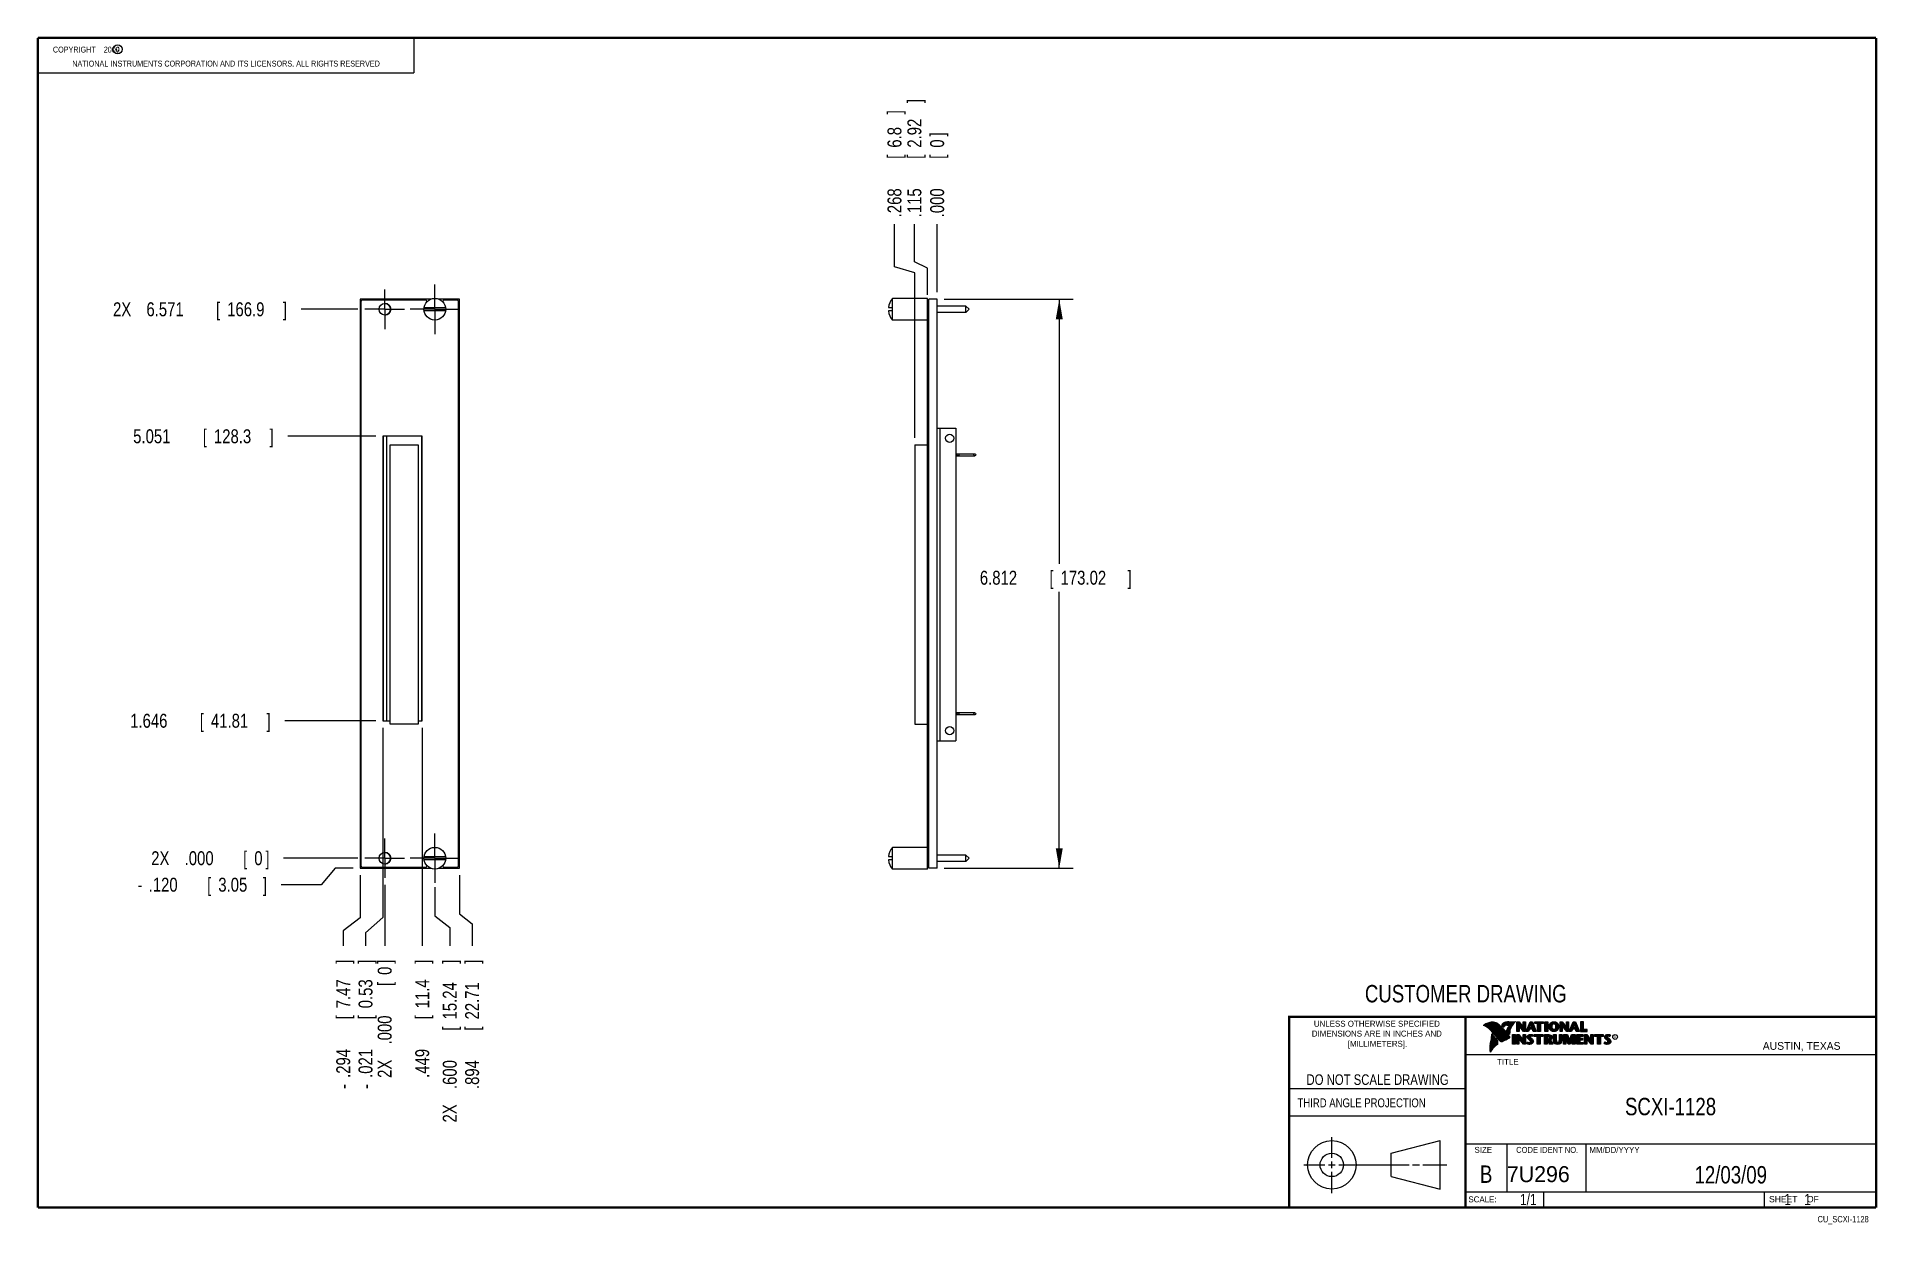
# Model space of a CAD drawing. Header units: inches. Extents: x 0.2 to 16.8, y 0.1 to 10.8.
import ezdxf
from ezdxf.enums import TextEntityAlignment as Align

# ---------------------------------------------------------------- set-up
doc = ezdxf.new("R2010")
doc.units = ezdxf.units.IN
doc.header["$LTSCALE"] = 0.935
doc.header["$MEASUREMENT"] = 0
doc.linetypes.add('CENTER', pattern=[0.6, 0.375, -0.075, 0.075, -0.075])
doc.layers.get('0').update_dxf_attribs({"linetype": 'CONTINUOUS'})
doc.layers.add('DEFAULT_1', color=7, linetype='CENTER')
doc.layers.add('DIMENSIONS', color=7, linetype='CONTINUOUS')
doc.styles.get("Standard").update_dxf_attribs({"font": 'txt', "width": 0.8})
doc.dimstyles.new('DIMSTYLE_1', dxfattribs={"dimtxt": 0.125, "dimasz": 0.18, "dimexe": 0.18, "dimexo": 0.0625, "dimgap": 0.09, "dimtad": 0, "dimtih": 1, "dimtoh": 1, "dimdec": 3, "dimlfac": 1.333333, "dimzin": 4, "dimdsep": 46, "dimtxsty": 'STANDARD', "dimblk": '_FILLED', "dimblk1": '_FILLED', "dimblk2": '_FILLED', "dimcen": 0.09, "dimadec": 0, "dimazin": 0, "dimtp": 0.005, "dimtm": 0.005, "dimtfac": 1, "dimtdec": 3, "dimtofl": 0, "dimtmove": 0, "dimatfit": 3, "dimldrblk": '_FILLED', "dimfxl": 1, "dimtolj": 1, "dimtzin": 4, "dimarcsym": 0})
doc.dimstyles.new('DIMSTYLE_2', dxfattribs={"dimtxt": 0.125, "dimasz": 0.18, "dimexe": 0.18, "dimexo": 0.0625, "dimgap": 0.09, "dimtad": 0, "dimtih": 1, "dimtoh": 1, "dimdec": 3, "dimlfac": 1.333333, "dimzin": 4, "dimdsep": 46, "dimtxsty": 'STANDARD', "dimblk": '_FILLED', "dimblk1": '_FILLED', "dimblk2": '_FILLED', "dimcen": 0.09, "dimadec": 0, "dimazin": 0, "dimtp": 0.005, "dimtm": 0.005, "dimtfac": 1, "dimtdec": 3, "dimtofl": 0, "dimtmove": 0, "dimatfit": 3, "dimldrblk": '_FILLED', "dimfxl": 1, "dimtolj": 1, "dimtzin": 4, "dimarcsym": 0})

msp = doc.modelspace()

# ---------------------------------------------------------------- texts
at = {"color": 2, "linetype": 'CONTINUOUS', "width": 0.8}
for s, height, p in [('c', 0.053, (0.94601, 10.63633)), ('NATIONAL INSTRUMENTS CORPORATION AND ITS LICENSORS. ALL RIGHTS RESERVED', 0.053, (0.55829, 10.50165)), ('THIRD ANGLE PROJECTION', 0.08, (11.55636, 1.15843))]:
    msp.add_text(s, height=height, dxfattribs=at).set_placement(p)
at = {"color": 7, "linetype": 'CONTINUOUS', "width": 0.8}
for s, height, p in [('CUSTOMER DRAWING', 0.15625, (13.06681, 2.10012)), ('DO NOT SCALE DRAWING', 0.095, (12.27541, 1.35924)), ('SCXI-1128', 0.15625, (14.90514, 1.08691)), ('B', 0.15625, (13.24972, 0.47983))]:
    msp.add_text(s, height=height, dxfattribs=at).set_placement(p, align=Align.CENTER)
at = {"color": 2, "linetype": 'CONTINUOUS'}
for s, p in [('DIMENSIONS ARE IN INCHES AND', (12.26882, 1.79329)), ('UNLESS OTHERWISE SPECIFIED', (12.26882, 1.88192)), ('[MILLIMETERS].', (12.27462, 1.70154))]:
    msp.add_text(s, height=0.053254, dxfattribs=at).set_placement(p, align=Align.CENTER)
for s, height, p in [('R', 0.02174, (14.39705, 1.77824)), ('AUSTIN, TEXAS', 0.069617, (15.73268, 1.67446)), ('TITLE', 0.053254, (13.34735, 1.5397)), ('SIZE', 0.053254, (13.14508, 0.74944)), ('MM/DD/YYYY', 0.053254, (14.1765, 0.74944)), ('SCALE:', 0.053254, (13.09038, 0.30526)), ('SHEET    OF', 0.057262, (15.78922, 0.30524))]:
    msp.add_text(s, height=height, dxfattribs=at).set_placement(p)
at = {"color": 2, "linetype": 'CONTINUOUS', "width": 0.95}
msp.add_text('CODE IDENT NO.', height=0.053254, dxfattribs=at).set_placement((13.79778, 0.74944), align=Align.CENTER)
at = {"color": 7, "linetype": 'CONTINUOUS'}
msp.add_text('7U296', height=0.143155, dxfattribs=at).set_placement((13.43633, 0.4866))
at = {"color": 7, "linetype": 'CONTINUOUS', "width": 0.8}
msp.add_text('1/1', height=0.1, dxfattribs=at).set_placement((13.70254, 0.28053), align=Align.RIGHT)
at = {"color": 2, "linetype": 'CONTINUOUS', "width": 0.8}
msp.add_text('CU_SCXI-1128', height=0.057262, dxfattribs=at).set_placement((16.68366, 0.12536), align=Align.RIGHT)
at = {"color": 2, "linetype": 'CONTINUOUS', "insert": (0.31251, 10.68047), "char_height": 0.053, "width": 0.8904, "attachment_point": 1}
msp.add_mtext('    COPYRIGHT    2009', dxfattribs=at)
at = {"color": 7, "linetype": 'CONTINUOUS'}
for s, insert, char_height, width, attachment_point in [('12/03/09 ', (15.44554, 0.63066), 0.15625, 1.125, 2), ('    1    1', (15.80754, 0.38053), 0.1, 0.8, 1)]:
    msp.add_mtext(s, dxfattribs=dict(at, insert=insert, char_height=char_height, width=width, attachment_point=attachment_point))

# ---------------------------------------------------------------- blocks, each defined once
blk = doc.blocks.new('*D0')
at = {"layer": 'DIMENSIONS', "color": 2, "linetype": 'CONTINUOUS'}
for p, q in [((8.118, 8.747), (8.118, 9.086)), ((8.235, 8.692), (8.118, 8.747)), ((8.235, 8.452), (8.235, 8.692))]:
    blk.add_line(p, q, dxfattribs=at)
at = {"layer": 'DIMENSIONS', "color": 2, "linetype": 'CONTINUOUS', "width": 0.8}
for s, p in [(']', (8.18, 10.173)), ('2.92', (8.18, 9.773)), ('[', (8.18, 9.673)), ('.115', (8.18, 9.148))]:
    blk.add_text(s, height=0.125, rotation=90, dxfattribs=at).set_placement(p)
blk = doc.blocks.new('_FILLED')
at = {"color": 0, "linetype": 'BYBLOCK'}
blk.add_solid([(0, 0), (-1, 0.174), (-1, -0.174)], dxfattribs=at)
blk = doc.blocks.new('*D1')
at = {"layer": 'DIMENSIONS', "color": 2, "linetype": 'CONTINUOUS'}
for p, q in [((7.938, 8.703), (7.938, 9.086)), ((8.121, 8.651), (7.938, 8.703)), ((8.121, 7.169), (8.121, 8.651))]:
    blk.add_line(p, q, dxfattribs=at)
at = {"layer": 'DIMENSIONS', "color": 2, "linetype": 'CONTINUOUS', "width": 0.8}
for s, p in [(']', (8.001, 10.073)), ('6.8', (8.001, 9.773)), ('[', (8.001, 9.673)), ('.268', (8.001, 9.148))]:
    blk.add_text(s, height=0.125, rotation=90, dxfattribs=at).set_placement(p)
blk = doc.blocks.new('*D2')
at = {"layer": 'DIMENSIONS', "color": 2, "linetype": 'CONTINUOUS'}
blk.add_line((8.322, 8.476), (8.322, 9.086), dxfattribs=at)
at = {"layer": 'DIMENSIONS', "color": 2, "linetype": 'CONTINUOUS', "width": 0.8}
for s, p in [(']', (8.384, 9.873)), ('0', (8.384, 9.773)), ('[', (8.384, 9.673)), ('.000', (8.384, 9.148))]:
    blk.add_text(s, height=0.125, rotation=90, dxfattribs=at).set_placement(p)
blk = doc.blocks.new('*D3')
at = {"layer": 'DIMENSIONS', "color": 2, "linetype": 'CONTINUOUS'}
for p, q in [((2.917, 3.304), (2.794, 3.156)), ((3.08, 3.304), (2.917, 3.304)), ((2.794, 3.156), (2.432, 3.156))]:
    blk.add_line(p, q, dxfattribs=at)
at = {"layer": 'DIMENSIONS', "color": 2, "linetype": 'CONTINUOUS', "width": 0.8}
for s, p in [('-', (1.144, 3.094)), ('.120', (1.244, 3.094)), ('[', (1.769, 3.094)), ('3.05', (1.869, 3.094)), (']', (2.269, 3.094))]:
    blk.add_text(s, height=0.125, dxfattribs=at).set_placement(p)
blk = doc.blocks.new('*D4')
at = {"layer": 'DIMENSIONS', "color": 2, "linetype": 'CONTINUOUS'}
blk.add_line((3.284, 4.629), (2.466, 4.629), dxfattribs=at)
at = {"layer": 'DIMENSIONS', "color": 2, "linetype": 'CONTINUOUS', "width": 0.8}
for s, p in [('1.646', (1.078, 4.566)), ('[', (1.703, 4.566)), ('41.81', (1.803, 4.566)), (']', (2.303, 4.566))]:
    blk.add_text(s, height=0.125, dxfattribs=at).set_placement(p)
blk = doc.blocks.new('*D5')
at = {"layer": 'DIMENSIONS', "color": 2, "linetype": 'CONTINUOUS'}
blk.add_line((3.284, 7.183), (2.492, 7.183), dxfattribs=at)
at = {"layer": 'DIMENSIONS', "color": 2, "linetype": 'CONTINUOUS', "width": 0.8}
for s, p in [('5.051', (1.105, 7.12)), ('[', (1.73, 7.12)), ('128.3', (1.83, 7.12)), (']', (2.33, 7.12))]:
    blk.add_text(s, height=0.125, dxfattribs=at).set_placement(p)
blk = doc.blocks.new('*D6')
at = {"layer": 'DIMENSIONS', "color": 2, "linetype": 'CONTINUOUS'}
blk.add_line((3.123, 8.323), (2.612, 8.323), dxfattribs=at)
at = {"layer": 'DIMENSIONS', "color": 2, "linetype": 'CONTINUOUS', "width": 0.8}
for s, p in [('2X ', (0.924, 8.26)), ('6.571', (1.224, 8.26)), ('[', (1.849, 8.26)), ('166.9', (1.949, 8.26)), (']', (2.449, 8.26))]:
    blk.add_text(s, height=0.125, dxfattribs=at).set_placement(p)
blk = doc.blocks.new('*D7')
at = {"layer": 'DIMENSIONS', "color": 2, "linetype": 'CONTINUOUS'}
blk.add_line((3.123, 3.394), (2.455, 3.394), dxfattribs=at)
at = {"layer": 'DIMENSIONS', "color": 2, "linetype": 'CONTINUOUS', "width": 0.8}
for s, p in [('2X ', (1.267, 3.332)), ('.000', (1.567, 3.332)), ('[', (2.092, 3.332)), ('0', (2.192, 3.332)), (']', (2.292, 3.332))]:
    blk.add_text(s, height=0.125, dxfattribs=at).set_placement(p)
blk = doc.blocks.new('*D8')
at = {"layer": 'DIMENSIONS', "color": 2, "linetype": 'CONTINUOUS'}
for p, q in [((8.384, 8.413), (9.543, 8.413)), ((9.418, 8.413), (9.418, 6.037)), ((9.418, 3.304), (9.418, 5.787)), ((8.384, 3.304), (9.543, 3.304))]:
    blk.add_line(p, q, dxfattribs=at)
at = {"layer": 'DIMENSIONS', "color": 2, "linetype": 'CONTINUOUS', "xscale": 0.18, "yscale": 0.18, "zscale": 0.18}
for p, rotation in [((9.418, 8.413), 90), ((9.418, 3.304), 270)]:
    blk.add_blockref('_FILLED', p, dxfattribs=dict(at, rotation=rotation))
at = {"layer": 'DIMENSIONS', "color": 2, "linetype": 'CONTINUOUS', "width": 0.8}
for s, p in [('6.812', (8.705, 5.85)), ('[', (9.33, 5.85)), ('173.02', (9.43, 5.85)), (']', (10.03, 5.85))]:
    blk.add_text(s, height=0.125, dxfattribs=at).set_placement(p)
blk = doc.blocks.new('*D9')
at = {"layer": 'DIMENSIONS', "color": 2, "linetype": 'CONTINUOUS'}
for p, q in [((3.142, 3.242), (3.142, 2.858)), ((3.142, 2.858), (2.991, 2.741)), ((2.991, 2.741), (2.991, 2.609))]:
    blk.add_line(p, q, dxfattribs=at)
at = {"layer": 'DIMENSIONS', "color": 2, "linetype": 'CONTINUOUS', "width": 0.8}
for s, p in [(']', (3.053, 2.447)), ('7.47', (3.053, 2.047)), ('[', (3.053, 1.947)), ('.294', (3.053, 1.422)), ('-', (3.053, 1.322))]:
    blk.add_text(s, height=0.125, rotation=90, dxfattribs=at).set_placement(p)
blk = doc.blocks.new('*D10')
at = {"layer": 'DIMENSIONS', "color": 2, "linetype": 'CONTINUOUS'}
for p, q in [((3.813, 3.133), (3.813, 2.877)), ((3.813, 2.877), (3.947, 2.772)), ((3.947, 2.772), (3.947, 2.609))]:
    blk.add_line(p, q, dxfattribs=at)
at = {"layer": 'DIMENSIONS', "color": 2, "linetype": 'CONTINUOUS', "width": 0.8}
for s, p in [(']', (4.009, 2.447)), ('15.24', (4.009, 1.947)), ('[', (4.009, 1.847)), ('.600', (4.009, 1.322)), ('2X ', (4.009, 1.022))]:
    blk.add_text(s, height=0.125, rotation=90, dxfattribs=at).set_placement(p)
blk = doc.blocks.new('*D11')
at = {"layer": 'DIMENSIONS', "color": 2, "linetype": 'CONTINUOUS'}
for p, q in [((3.347, 4.566), (3.347, 2.862)), ((3.347, 2.862), (3.19, 2.725)), ((3.19, 2.725), (3.19, 2.609))]:
    blk.add_line(p, q, dxfattribs=at)
at = {"layer": 'DIMENSIONS', "color": 2, "linetype": 'CONTINUOUS', "width": 0.8}
for s, p in [(']', (3.253, 2.447)), ('0.53', (3.253, 2.047)), ('[', (3.253, 1.947)), ('.021', (3.253, 1.422)), ('-', (3.253, 1.322))]:
    blk.add_text(s, height=0.125, rotation=90, dxfattribs=at).set_placement(p)
blk = doc.blocks.new('*D12')
at = {"layer": 'DIMENSIONS', "color": 2, "linetype": 'CONTINUOUS'}
blk.add_line((3.699, 4.566), (3.699, 2.609), dxfattribs=at)
at = {"layer": 'DIMENSIONS', "color": 2, "linetype": 'CONTINUOUS', "width": 0.8}
for s, p in [(']', (3.762, 2.447)), ('11.4', (3.762, 2.047)), ('[', (3.762, 1.947)), ('.449', (3.762, 1.422))]:
    blk.add_text(s, height=0.125, rotation=90, dxfattribs=at).set_placement(p)
blk = doc.blocks.new('*D13')
at = {"layer": 'DIMENSIONS', "color": 2, "linetype": 'CONTINUOUS'}
blk.add_line((3.363, 3.154), (3.363, 2.609), dxfattribs=at)
at = {"layer": 'DIMENSIONS', "color": 2, "linetype": 'CONTINUOUS', "width": 0.8}
for s, p in [(']', (3.425, 2.447)), ('0', (3.425, 2.347)), ('[', (3.425, 2.247)), ('.000', (3.425, 1.722)), ('2X ', (3.425, 1.422))]:
    blk.add_text(s, height=0.125, rotation=90, dxfattribs=at).set_placement(p)
blk = doc.blocks.new('*D14')
at = {"layer": 'DIMENSIONS', "color": 2, "linetype": 'CONTINUOUS'}
for p, q in [((4.033, 3.242), (4.033, 2.896)), ((4.033, 2.896), (4.147, 2.806)), ((4.147, 2.806), (4.147, 2.609))]:
    blk.add_line(p, q, dxfattribs=at)
at = {"layer": 'DIMENSIONS', "color": 2, "linetype": 'CONTINUOUS', "width": 0.8}
for s, p in [(']', (4.21, 2.447)), ('22.71', (4.21, 1.947)), ('[', (4.21, 1.847)), ('.894', (4.21, 1.322))]:
    blk.add_text(s, height=0.125, rotation=90, dxfattribs=at).set_placement(p)

# ---------------------------------------------------------------- dimensions: what is measured, and where the dimension line sits
at = {"layer": 'DIMENSIONS', "color": 2, "linetype": 'CONTINUOUS'}
for feature_location, offset, dtype, origin, picture, middle in [((8.1209, 7.16948), (-0.18259, 1.9161), 0, (8.32168, 8.41348), '*D1', (7.93831, 9.66058)), ((8.23543, 8.45198), (-0.11766, 0.6336), 0, (8.32168, 8.41348), '*D0', (8.11777, 9.71058)), ((8.3216833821, 8.4759788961), (0, 0.6095976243), 1, (8.3216833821, 8.4134788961), '*D2', (8.3216833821, 9.5605765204)), ((3.28441, 7.18273), (-0.79195, 0), 0, (3.18516, 3.39448), '*D5', (1.76747, 7.18273)), ((3.28441, 4.62898), (-0.81874, 0), 0, (3.18516, 3.39448), '*D4', (1.74067, 4.62898)), ((3.69941, 4.56648), (0, -1.957), 1, (3.36266, 3.21698), '*D12', (3.69941, 1.98448)), ((4.03316, 3.24198), (0.11432, -0.6325), 0, (3.36266, 3.21698), '*D14', (4.14748, 1.93448))]:
    dim = msp.add_ordinate_dim(feature_location=feature_location, offset=offset, dtype=dtype, origin=origin, dimstyle='DIMSTYLE_1', dxfattribs=at)
    dim.commit()
    dim.dimension.update_dxf_attribs({"geometry": picture, "text_midpoint": middle})
for feature_location, offset, dtype, origin, text, picture, middle in [((3.12266, 8.32273), (-0.51073, 0), 0, (3.18516, 3.39448), '2X <>', '*D6', (1.73693, 8.32273)), ((3.34691, 4.56648), (-0.15673, -1.957), 0, (3.36266, 3.21698), '-<>', '*D11', (3.19018, 1.93448)), ((3.07966, 3.30448), (-0.64816, -0.14829), 0, (3.18516, 3.39448), '-<>', '*D3', (1.7565, 3.15619)), ((3.1226623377, 3.3944788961), (-0.668, 0), 0, (3.1851623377, 3.3944788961), '2X <>', '*D7', (1.8296623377, 3.3944788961)), ((3.14216, 3.24198), (-0.15122, -0.6325), 0, (3.36266, 3.21698), '-<>', '*D9', (2.99094, 1.93448)), ((3.3626623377, 3.1544788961), (0, -0.545), 1, (3.3626623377, 3.2169788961), '2X <>', '*D13', (3.3626623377, 1.9844788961)), ((3.81266, 3.13348), (0.13399, -0.524), 0, (3.36266, 3.21698), '2X <>', '*D10', (3.94665, 1.78448))]:
    dim = msp.add_ordinate_dim(feature_location=feature_location, offset=offset, dtype=dtype, origin=origin, text=text, dimstyle='DIMSTYLE_1', dxfattribs=at)
    dim.commit()
    dim.dimension.update_dxf_attribs({"geometry": picture, "text_midpoint": middle})
dim = msp.add_linear_dim(base=(9.41775, 8.41348), p1=(8.38418, 3.30448), p2=(8.38418, 8.41348), angle=90, dimstyle='DIMSTYLE_2', dxfattribs=at)
dim.commit()
dim.dimension.update_dxf_attribs({"geometry": '*D8', "text_midpoint": (9.41775, 5.91242), "dimtype": 160})

# ---------------------------------------------------------------- linework, layer by layer
at = {"color": 2, "linetype": 'CONTINUOUS'}
for p, q in [((0.25001, 10.7586), (3.62501, 10.7586)), ((0.25001, 10.7586), (0.25001, 10.4456)), ((3.62501, 10.7586), (3.62501, 10.4456)), ((0.25001, 10.4456), (3.62501, 10.4456)), ((13.06524, 1.96953), (16.74504, 1.96953)), ((13.06524, 1.96953), (13.06524, 0.26053)), ((13.23112, 1.89338), (13.23112, 1.89487)), ((13.23467, 1.89211), (13.23467, 1.89717)), ((13.23823, 1.89072), (13.23823, 1.89937)), ((13.24178, 1.88921), (13.24178, 1.90148)), ((13.24534, 1.88757), (13.24534, 1.90349)), ((13.24889, 1.8858), (13.24889, 1.90537)), ((13.25245, 1.88389), (13.25245, 1.90695)), ((13.256, 1.88183), (13.256, 1.90844)), ((13.25955, 1.87962), (13.25955, 1.90983)), ((13.26311, 1.87724), (13.26311, 1.91114)), ((13.26666, 1.87469), (13.26666, 1.91236)), ((13.27022, 1.87195), (13.27022, 1.9135)), ((13.27377, 1.86901), (13.27377, 1.91455)), ((13.27733, 1.86584), (13.27733, 1.91553)), ((13.28088, 1.86243), (13.28088, 1.91642)), ((13.28444, 1.85873), (13.28444, 1.91727)), ((13.28799, 1.85487), (13.28799, 1.91812)), ((13.29154, 1.85098), (13.29154, 1.91881)), ((13.2951, 1.84706), (13.2951, 1.91935)), ((13.29865, 1.84311), (13.29865, 1.91976)), ((13.30221, 1.83913), (13.30221, 1.92002)), ((13.30576, 1.83512), (13.30576, 1.92013)), ((13.30932, 1.83108), (13.30932, 1.92011)), ((13.31287, 1.82701), (13.31287, 1.91995)), ((13.31643, 1.8229), (13.31643, 1.91964)), ((13.31998, 1.81877), (13.31998, 1.91919)), ((13.32353, 1.8146), (13.32353, 1.9186)), ((13.32709, 1.8104), (13.32709, 1.91788)), ((13.33064, 1.80617), (13.33064, 1.91718)), ((13.3342, 1.80197), (13.3342, 1.91628)), ((13.33775, 1.79782), (13.33775, 1.91515)), ((13.34131, 1.79371), (13.34131, 1.91378)), ((13.34486, 1.78966), (13.34486, 1.91216)), ((13.34841, 1.78565), (13.34841, 1.91026)), ((13.35197, 1.78168), (13.35197, 1.90806)), ((13.35552, 1.77776), (13.35552, 1.90551)), ((13.35908, 1.77389), (13.35908, 1.90255)), ((13.36263, 1.77005), (13.36263, 1.89912)), ((13.36619, 1.76626), (13.36619, 1.89522)), ((13.36974, 1.76251), (13.36974, 1.89151)), ((13.3733, 1.75881), (13.3733, 1.88779)), ((13.37685, 1.75559), (13.37685, 1.88406)), ((13.3804, 1.75292), (13.3804, 1.88032)), ((13.38396, 1.75121), (13.38396, 1.87658)), ((13.38751, 1.75092), (13.38751, 1.87282)), ((13.40222, 1.87796), (13.39013, 1.89218)), ((13.39107, 1.7518), (13.39107, 1.86907)), ((13.40289, 1.88104), (13.39274, 1.89296)), ((13.39462, 1.89075), (13.39462, 1.89989)), ((13.39462, 1.75332), (13.39462, 1.8653)), ((13.39818, 1.88658), (13.39818, 1.90616)), ((13.39818, 1.75478), (13.39818, 1.86153)), ((13.40173, 1.8824), (13.40173, 1.91011)), ((13.40173, 1.75627), (13.40173, 1.85744)), ((13.40529, 1.88228), (13.40529, 1.91288)), ((13.40529, 1.75779), (13.40529, 1.85313)), ((13.40884, 1.88443), (13.40884, 1.91496)), ((13.40884, 1.75933), (13.40884, 1.84883)), ((13.41239, 1.88698), (13.41239, 1.91671)), ((13.41239, 1.76089), (13.41239, 1.84452)), ((13.41595, 1.89003), (13.41595, 1.91816)), ((13.41595, 1.76248), (13.41595, 1.84021)), ((13.4195, 1.89369), (13.4195, 1.91934)), ((13.4195, 1.76409), (13.4195, 1.83591)), ((13.42306, 1.89637), (13.42306, 1.92027)), ((13.42306, 1.76573), (13.42306, 1.83161)), ((13.42661, 1.89822), (13.42661, 1.92095)), ((13.42661, 1.76739), (13.42661, 1.8273)), ((13.43017, 1.89946), (13.43017, 1.92144)), ((13.43017, 1.76908), (13.43017, 1.823)), ((13.44136, 1.83283), (13.43192, 1.84365)), ((13.43372, 1.89972), (13.43372, 1.92195)), ((13.43372, 1.7708), (13.43372, 1.8187)), ((13.44327, 1.83444), (13.4349, 1.84404)), ((13.43727, 1.89906), (13.43727, 1.9224)), ((13.43727, 1.84132), (13.43727, 1.84907)), ((13.44083, 1.89795), (13.44083, 1.92278)), ((13.44083, 1.83724), (13.44083, 1.85725)), ((13.44438, 1.89725), (13.44438, 1.9231)), ((13.44438, 1.83308), (13.44438, 1.86652)), ((13.44794, 1.89688), (13.44794, 1.92337)), ((13.44794, 1.82881), (13.44794, 1.87298)), ((13.45149, 1.89664), (13.45149, 1.92357)), ((13.45149, 1.82467), (13.45149, 1.8764)), ((13.45293, 1.92614), (13.51325, 1.92706)), ((13.453, 1.92364), (13.50667, 1.92446)), ((13.45505, 1.8965), (13.45505, 1.92367)), ((13.45505, 1.82065), (13.45505, 1.87803)), ((13.4586, 1.89642), (13.4586, 1.92372)), ((13.4586, 1.83026), (13.4586, 1.87896)), ((13.46216, 1.89573), (13.46216, 1.92378)), ((13.46216, 1.85354), (13.46216, 1.87953)), ((13.46571, 1.8935), (13.46571, 1.92383)), ((13.46571, 1.8636), (13.46571, 1.87975)), ((13.46926, 1.87203), (13.46926, 1.92389)), ((13.47282, 1.87938), (13.47282, 1.92394)), ((13.47637, 1.88593), (13.47637, 1.92399)), ((13.47993, 1.89186), (13.47993, 1.92405)), ((13.48348, 1.89728), (13.48348, 1.9241)), ((13.48704, 1.90228), (13.48704, 1.92416)), ((13.49059, 1.90692), (13.49059, 1.92421)), ((13.49415, 1.91125), (13.49415, 1.92427)), ((13.4977, 1.9153), (13.4977, 1.92432)), ((13.50125, 1.9191), (13.50125, 1.92437)), ((13.52607, 1.92627), (13.54513, 1.92627)), ((13.52607, 1.83895), (13.52607, 1.92627)), ((13.54661, 1.83895), (13.52607, 1.83895)), ((13.5286, 1.92374), (13.54388, 1.92374)), ((13.5286, 1.84148), (13.5286, 1.92374)), ((13.54409, 1.84148), (13.5286, 1.84148)), ((13.53324, 1.84148), (13.53324, 1.92374)), ((13.53672, 1.84148), (13.53672, 1.92374)), ((13.5402, 1.84148), (13.5402, 1.92374)), ((13.54409, 1.89763), (13.54367, 1.92374)), ((13.54388, 1.92374), (13.58542, 1.86899)), ((13.58728, 1.84148), (13.54409, 1.89763)), ((13.54409, 1.89763), (13.54409, 1.84148)), ((13.54513, 1.92627), (13.58289, 1.87651)), ((13.58603, 1.83895), (13.54661, 1.89019)), ((13.54661, 1.89019), (13.54661, 1.83895)), ((13.54715, 1.89365), (13.54715, 1.91943)), ((13.55062, 1.88913), (13.55062, 1.91485)), ((13.5541, 1.88461), (13.5541, 1.91027)), ((13.55757, 1.8801), (13.55757, 1.90569)), ((13.56105, 1.87558), (13.56105, 1.90111)), ((13.56452, 1.87106), (13.56452, 1.89653)), ((13.568, 1.86654), (13.568, 1.89195)), ((13.57147, 1.86202), (13.57147, 1.88737)), ((13.57495, 1.85751), (13.57495, 1.88279)), ((13.57843, 1.85299), (13.57843, 1.8782)), ((13.5819, 1.84847), (13.5819, 1.87362)), ((13.58289, 1.92627), (13.60361, 1.92627)), ((13.58289, 1.87651), (13.58289, 1.92627)), ((13.58538, 1.84395), (13.58542, 1.86899)), ((13.58542, 1.92374), (13.60109, 1.92374)), ((13.58542, 1.86899), (13.58542, 1.92374)), ((13.60361, 1.83895), (13.58603, 1.83895)), ((13.60109, 1.84148), (13.58728, 1.84148)), ((13.58885, 1.84148), (13.58885, 1.92374)), ((13.59233, 1.84148), (13.59233, 1.92374)), ((13.5958, 1.84148), (13.5958, 1.92374)), ((13.59928, 1.84148), (13.59928, 1.92374)), ((13.60109, 1.92374), (13.60109, 1.84148)), ((13.60361, 1.92627), (13.60361, 1.83895)), ((13.60876, 1.83899), (13.6444, 1.92621)), ((13.6294, 1.83899), (13.60876, 1.83899)), ((13.61252, 1.84151), (13.6461, 1.92368)), ((13.6277, 1.84151), (13.61252, 1.84151)), ((13.61666, 1.84151), (13.61666, 1.85163)), ((13.62013, 1.84151), (13.62013, 1.86014)), ((13.62361, 1.84151), (13.62361, 1.86864)), ((13.62708, 1.84151), (13.62708, 1.87715)), ((13.63607, 1.86235), (13.6277, 1.84151)), ((13.63778, 1.85982), (13.6294, 1.83899)), ((13.63056, 1.84863), (13.63056, 1.88565)), ((13.63403, 1.85728), (13.63403, 1.89416)), ((13.66648, 1.86235), (13.63607, 1.86235)), ((13.63751, 1.86235), (13.63751, 1.90266)), ((13.66466, 1.85982), (13.63778, 1.85982)), ((13.63884, 1.87112), (13.65003, 1.90732)), ((13.66391, 1.87112), (13.63884, 1.87112)), ((13.64098, 1.87806), (13.64098, 1.91116)), ((13.64098, 1.86235), (13.64098, 1.87112)), ((13.64227, 1.87365), (13.65189, 1.90479)), ((13.6606, 1.87365), (13.64227, 1.87365)), ((13.6444, 1.92621), (13.66641, 1.92621)), ((13.64446, 1.88931), (13.64446, 1.91967)), ((13.64446, 1.86235), (13.64446, 1.87112)), ((13.6461, 1.92368), (13.66467, 1.92368)), ((13.64793, 1.90055), (13.64793, 1.92368)), ((13.64793, 1.86235), (13.64793, 1.87112)), ((13.65003, 1.90732), (13.65407, 1.90732)), ((13.65141, 1.90732), (13.65141, 1.92368)), ((13.65141, 1.86235), (13.65141, 1.87112)), ((13.65189, 1.90479), (13.65213, 1.90479)), ((13.65213, 1.90479), (13.6606, 1.87365)), ((13.65407, 1.90732), (13.66391, 1.87112)), ((13.65489, 1.90431), (13.65489, 1.92368)), ((13.65489, 1.86235), (13.65489, 1.87112)), ((13.65836, 1.89153), (13.65836, 1.92368)), ((13.65836, 1.86235), (13.65836, 1.87112)), ((13.66184, 1.87875), (13.66184, 1.92368)), ((13.66184, 1.86235), (13.66184, 1.87112)), ((13.67167, 1.83899), (13.66466, 1.85982)), ((13.66467, 1.92368), (13.69586, 1.84151)), ((13.66531, 1.86235), (13.66531, 1.92199)), ((13.66641, 1.92621), (13.69953, 1.83899)), ((13.67349, 1.84151), (13.66648, 1.86235)), ((13.66879, 1.85548), (13.66879, 1.91284)), ((13.69953, 1.83899), (13.67167, 1.83899)), ((13.67226, 1.84516), (13.67226, 1.90368)), ((13.69586, 1.84151), (13.67349, 1.84151)), ((13.67574, 1.84151), (13.67574, 1.89453)), ((13.67921, 1.84151), (13.67921, 1.88537)), ((13.68269, 1.84151), (13.68269, 1.87622)), ((13.68616, 1.84151), (13.68616, 1.86706)), ((13.68662, 1.92621), (13.76343, 1.92621)), ((13.68662, 1.90994), (13.68662, 1.92621)), ((13.71181, 1.90994), (13.68662, 1.90994)), ((13.68915, 1.92368), (13.7609, 1.92368)), ((13.68915, 1.91247), (13.68915, 1.92368)), ((13.71434, 1.91247), (13.68915, 1.91247)), ((13.68964, 1.84151), (13.68964, 1.85791)), ((13.69312, 1.91247), (13.69312, 1.92368)), ((13.69312, 1.84151), (13.69312, 1.84875)), ((13.69659, 1.91247), (13.69659, 1.92368)), ((13.70007, 1.91247), (13.70007, 1.92368)), ((13.70354, 1.91247), (13.70354, 1.92368)), ((13.70702, 1.91247), (13.70702, 1.92368)), ((13.71049, 1.91247), (13.71049, 1.92368)), ((13.71181, 1.83899), (13.71181, 1.90994)), ((13.73824, 1.83899), (13.71181, 1.83899)), ((13.71434, 1.91247), (13.71397, 1.92368)), ((13.71434, 1.84151), (13.71434, 1.91247)), ((13.73571, 1.84151), (13.71434, 1.84151)), ((13.71744, 1.84151), (13.71744, 1.92368)), ((13.72092, 1.84151), (13.72092, 1.92368)), ((13.72439, 1.84151), (13.72439, 1.92368)), ((13.72787, 1.84151), (13.72787, 1.92368)), ((13.73135, 1.84151), (13.73135, 1.92368)), ((13.73571, 1.91247), (13.73482, 1.92368)), ((13.7609, 1.91247), (13.73571, 1.91247)), ((13.73571, 1.91247), (13.73571, 1.84151)), ((13.76343, 1.90994), (13.73824, 1.90994)), ((13.73824, 1.90994), (13.73824, 1.83899)), ((13.7383, 1.91247), (13.7383, 1.92368)), ((13.74177, 1.91247), (13.74177, 1.92368)), ((13.74525, 1.91247), (13.74525, 1.92368)), ((13.74872, 1.91247), (13.74872, 1.92368)), ((13.7522, 1.91247), (13.7522, 1.92368)), ((13.75567, 1.91247), (13.75567, 1.92368)), ((13.75915, 1.91247), (13.75915, 1.92368)), ((13.7609, 1.92368), (13.7609, 1.91247)), ((13.76343, 1.92621), (13.76343, 1.90994)), ((13.77684, 1.92621), (13.80314, 1.92621)), ((13.77684, 1.83899), (13.77684, 1.92621)), ((13.80314, 1.83899), (13.77684, 1.83899)), ((13.77937, 1.92368), (13.80061, 1.92368)), ((13.77937, 1.84151), (13.77937, 1.92368)), ((13.80061, 1.84151), (13.77937, 1.84151)), ((13.78348, 1.84151), (13.78348, 1.92368)), ((13.78695, 1.84151), (13.78695, 1.92368)), ((13.79043, 1.84151), (13.79043, 1.92368)), ((13.7939, 1.84151), (13.7939, 1.92368)), ((13.79738, 1.84151), (13.79738, 1.92368)), ((13.80061, 1.92368), (13.80061, 1.84151)), ((13.80314, 1.92621), (13.80314, 1.83899)), ((13.8154, 1.88342), (13.81542, 1.88525)), ((13.81544, 1.88157), (13.8154, 1.88342)), ((13.81542, 1.88525), (13.81551, 1.88707)), ((13.81555, 1.87972), (13.81544, 1.88157)), ((13.81551, 1.88707), (13.81566, 1.88888)), ((13.81572, 1.87787), (13.81555, 1.87972)), ((13.81566, 1.88888), (13.81587, 1.89065)), ((13.81595, 1.87603), (13.81572, 1.87787)), ((13.81587, 1.89065), (13.81615, 1.89241)), ((13.81623, 1.87421), (13.81595, 1.87603)), ((13.81615, 1.89241), (13.81649, 1.89413)), ((13.81658, 1.8724), (13.81623, 1.87421)), ((13.81649, 1.89413), (13.81689, 1.89581)), ((13.81698, 1.87062), (13.81658, 1.8724)), ((13.81689, 1.89581), (13.81735, 1.89745)), ((13.81744, 1.86888), (13.81698, 1.87062)), ((13.81735, 1.89745), (13.81787, 1.89905)), ((13.81794, 1.86717), (13.81744, 1.86888)), ((13.81787, 1.89905), (13.81846, 1.90061)), ((13.81793, 1.88343), (13.81795, 1.88518)), ((13.81797, 1.88167), (13.81793, 1.88343)), ((13.8185, 1.8655), (13.81794, 1.86717)), ((13.81795, 1.88518), (13.81803, 1.88691)), ((13.81807, 1.87991), (13.81797, 1.88167)), ((13.81803, 1.88691), (13.81817, 1.88862)), ((13.81823, 1.87814), (13.81807, 1.87991)), ((13.81817, 1.88862), (13.81838, 1.89031)), ((13.81845, 1.87639), (13.81823, 1.87814)), ((13.81838, 1.89031), (13.81864, 1.89196)), ((13.81872, 1.87464), (13.81845, 1.87639)), ((13.81846, 1.90061), (13.8191, 1.90213)), ((13.81912, 1.86387), (13.8185, 1.8655)), ((13.81864, 1.89196), (13.81896, 1.89359)), ((13.81905, 1.87292), (13.81872, 1.87464)), ((13.81896, 1.89359), (13.81934, 1.89517)), ((13.81944, 1.87122), (13.81905, 1.87292)), ((13.8191, 1.90213), (13.81981, 1.90361)), ((13.81978, 1.86229), (13.81912, 1.86387)), ((13.81934, 1.89517), (13.81977, 1.89672)), ((13.81987, 1.86956), (13.81944, 1.87122)), ((13.81977, 1.89672), (13.82026, 1.89822)), ((13.8205, 1.86074), (13.81978, 1.86229)), ((13.81981, 1.90361), (13.82057, 1.90506)), ((13.82035, 1.86793), (13.81987, 1.86956)), ((13.82026, 1.89822), (13.82081, 1.89968)), ((13.82089, 1.86635), (13.82035, 1.86793)), ((13.82128, 1.85923), (13.8205, 1.86074)), ((13.82057, 1.90506), (13.8214, 1.90648)), ((13.82081, 1.89968), (13.82141, 1.90109)), ((13.82089, 1.86635), (13.82081, 1.89968)), ((13.82147, 1.86481), (13.82089, 1.86635)), ((13.82211, 1.85777), (13.82128, 1.85923)), ((13.8214, 1.90648), (13.82229, 1.90787)), ((13.82141, 1.90109), (13.82206, 1.90248)), ((13.8221, 1.86331), (13.82147, 1.86481)), ((13.82206, 1.90248), (13.82278, 1.90383)), ((13.82278, 1.86185), (13.8221, 1.86331)), ((13.82299, 1.85635), (13.82211, 1.85777)), ((13.82229, 1.90787), (13.82324, 1.90923)), ((13.82278, 1.90383), (13.82356, 1.90516)), ((13.8235, 1.86044), (13.82278, 1.86185)), ((13.82393, 1.85497), (13.82299, 1.85635)), ((13.82324, 1.90923), (13.82426, 1.91057)), ((13.82428, 1.85906), (13.8235, 1.86044)), ((13.82356, 1.90516), (13.82439, 1.90646)), ((13.82492, 1.85363), (13.82393, 1.85497)), ((13.82426, 1.91057), (13.82533, 1.91188)), ((13.82428, 1.85906), (13.82439, 1.90646)), ((13.82511, 1.85772), (13.82428, 1.85906)), ((13.82439, 1.90646), (13.82529, 1.90774)), ((13.82596, 1.85234), (13.82492, 1.85363)), ((13.82599, 1.85643), (13.82511, 1.85772)), ((13.82529, 1.90774), (13.82624, 1.909)), ((13.82533, 1.91188), (13.82646, 1.91315)), ((13.82706, 1.85109), (13.82596, 1.85234)), ((13.82692, 1.85518), (13.82599, 1.85643)), ((13.82624, 1.909), (13.82726, 1.91024)), ((13.82646, 1.91315), (13.82763, 1.91439)), ((13.8279, 1.85396), (13.82692, 1.85518)), ((13.8282, 1.84989), (13.82706, 1.85109)), ((13.82726, 1.91024), (13.82832, 1.91144)), ((13.82763, 1.91439), (13.82885, 1.91558)), ((13.8279, 1.85396), (13.82832, 1.91144)), ((13.82892, 1.8528), (13.8279, 1.85396)), ((13.82939, 1.84875), (13.8282, 1.84989)), ((13.82832, 1.91144), (13.82943, 1.91261)), ((13.82885, 1.91558), (13.8301, 1.91672)), ((13.82999, 1.85167), (13.82892, 1.8528)), ((13.83062, 1.84765), (13.82939, 1.84875)), ((13.82943, 1.91261), (13.83058, 1.91374)), ((13.8311, 1.8506), (13.82999, 1.85167)), ((13.8301, 1.91672), (13.83139, 1.9178)), ((13.83058, 1.91374), (13.83177, 1.91482)), ((13.8319, 1.84661), (13.83062, 1.84765)), ((13.8311, 1.8506), (13.83177, 1.91482)), ((13.83226, 1.84957), (13.8311, 1.8506)), ((13.83139, 1.9178), (13.83271, 1.91883)), ((13.83177, 1.91482), (13.83298, 1.91584)), ((13.83322, 1.84562), (13.8319, 1.84661)), ((13.83345, 1.8486), (13.83226, 1.84957)), ((13.83271, 1.91883), (13.83405, 1.91979)), ((13.83298, 1.91584), (13.83422, 1.9168)), ((13.83458, 1.84469), (13.83322, 1.84562)), ((13.83469, 1.84768), (13.83345, 1.8486)), ((13.83405, 1.91979), (13.83542, 1.92069)), ((13.83422, 1.9168), (13.83548, 1.91771)), ((13.83599, 1.84382), (13.83458, 1.84469)), ((13.83469, 1.84768), (13.83548, 1.91771)), ((13.83596, 1.84681), (13.83469, 1.84768)), ((13.83542, 1.92069), (13.83681, 1.92152)), ((13.83548, 1.91771), (13.83676, 1.91855)), ((13.83727, 1.846), (13.83596, 1.84681)), ((13.83745, 1.843), (13.83599, 1.84382)), ((13.83676, 1.91855), (13.83806, 1.91933)), ((13.83681, 1.92152), (13.83824, 1.9223)), ((13.83863, 1.84524), (13.83727, 1.846)), ((13.83895, 1.84225), (13.83745, 1.843)), ((13.83806, 1.91933), (13.8394, 1.92005)), ((13.83863, 1.84524), (13.83806, 1.91933)), ((13.83824, 1.9223), (13.8397, 1.92301)), ((13.84003, 1.84454), (13.83863, 1.84524)), ((13.84051, 1.84156), (13.83895, 1.84225)), ((13.8394, 1.92005), (13.84076, 1.92072)), ((13.8397, 1.92301), (13.84119, 1.92366)), ((13.8397, 1.88328), (13.83971, 1.88448)), ((13.83971, 1.88207), (13.8397, 1.88328)), ((13.83971, 1.88448), (13.83974, 1.88567)), ((13.83974, 1.88086), (13.83971, 1.88207)), ((13.83974, 1.88567), (13.83979, 1.88684)), ((13.8398, 1.87965), (13.83974, 1.88086)), ((13.83979, 1.88684), (13.83987, 1.888)), ((13.83987, 1.87845), (13.8398, 1.87965)), ((13.83987, 1.888), (13.83996, 1.88914)), ((13.83996, 1.87726), (13.83987, 1.87845)), ((13.83996, 1.88914), (13.84007, 1.89025)), ((13.84008, 1.87608), (13.83996, 1.87726)), ((13.84148, 1.8439), (13.84003, 1.84454)), ((13.84007, 1.89025), (13.8402, 1.89133)), ((13.84021, 1.87493), (13.84008, 1.87608)), ((13.8402, 1.89133), (13.84034, 1.89238)), ((13.84037, 1.87381), (13.84021, 1.87493)), ((13.84034, 1.89238), (13.84051, 1.89341)), ((13.84054, 1.87271), (13.84037, 1.87381)), ((13.84051, 1.89341), (13.84069, 1.8944)), ((13.84212, 1.84094), (13.84051, 1.84156)), ((13.84074, 1.87165), (13.84054, 1.87271)), ((13.84069, 1.8944), (13.84089, 1.89536)), ((13.84096, 1.87061), (13.84074, 1.87165)), ((13.84076, 1.92072), (13.84216, 1.92133)), ((13.84089, 1.89536), (13.84111, 1.8963)), ((13.84119, 1.8696), (13.84096, 1.87061)), ((13.84111, 1.8963), (13.84136, 1.89722)), ((13.84119, 1.92366), (13.84272, 1.92426)), ((13.84145, 1.86863), (13.84119, 1.8696)), ((13.84136, 1.89722), (13.84163, 1.89812)), ((13.84173, 1.86767), (13.84145, 1.86863)), ((13.84148, 1.8439), (13.84169, 1.8678)), ((13.84298, 1.84332), (13.84148, 1.8439)), ((13.84163, 1.89812), (13.84192, 1.89901)), ((13.84202, 1.86675), (13.84173, 1.86767)), ((13.84192, 1.89901), (13.84224, 1.89987)), ((13.84196, 1.89911), (13.84216, 1.92133)), ((13.84234, 1.86585), (13.84202, 1.86675)), ((13.84379, 1.84038), (13.84212, 1.84094)), ((13.84216, 1.92133), (13.84359, 1.92189)), ((13.84223, 1.88328), (13.84224, 1.88443)), ((13.84224, 1.88211), (13.84223, 1.88328)), ((13.84224, 1.89987), (13.84259, 1.90073)), ((13.84224, 1.88443), (13.84227, 1.88558)), ((13.84227, 1.88094), (13.84224, 1.88211)), ((13.84227, 1.88558), (13.84232, 1.88671)), ((13.84232, 1.87978), (13.84227, 1.88094)), ((13.84232, 1.88671), (13.84239, 1.88782)), ((13.84239, 1.87862), (13.84232, 1.87978)), ((13.84269, 1.86497), (13.84234, 1.86585)), ((13.84239, 1.88782), (13.84248, 1.88891)), ((13.84248, 1.87748), (13.84239, 1.87862)), ((13.84248, 1.88891), (13.84258, 1.88998)), ((13.84259, 1.87635), (13.84248, 1.87748)), ((13.84258, 1.88998), (13.8427, 1.89101)), ((13.84259, 1.90073), (13.84296, 1.90157)), ((13.84272, 1.87525), (13.84259, 1.87635)), ((13.84305, 1.86411), (13.84269, 1.86497)), ((13.8427, 1.89101), (13.84284, 1.89201)), ((13.84272, 1.92426), (13.84429, 1.9248)), ((13.84287, 1.87418), (13.84272, 1.87525)), ((13.84284, 1.89201), (13.843, 1.89298)), ((13.84304, 1.87314), (13.84287, 1.87418)), ((13.84296, 1.90157), (13.84336, 1.90239)), ((13.84454, 1.8428), (13.84298, 1.84332)), ((13.843, 1.89298), (13.84317, 1.89391)), ((13.84322, 1.87213), (13.84304, 1.87314)), ((13.84344, 1.86328), (13.84305, 1.86411)), ((13.84317, 1.89391), (13.84336, 1.89481)), ((13.84342, 1.87116), (13.84322, 1.87213)), ((13.84336, 1.90239), (13.84379, 1.9032)), ((13.84336, 1.89481), (13.84356, 1.89568)), ((13.84364, 1.87021), (13.84342, 1.87116)), ((13.84386, 1.86247), (13.84344, 1.86328)), ((13.84356, 1.89568), (13.84379, 1.89653)), ((13.84359, 1.92189), (13.84507, 1.9224)), ((13.84388, 1.8693), (13.84364, 1.87021)), ((13.84379, 1.9032), (13.84425, 1.90398)), ((13.84379, 1.89653), (13.84404, 1.89736)), ((13.84551, 1.8399), (13.84379, 1.84038)), ((13.84431, 1.86168), (13.84386, 1.86247)), ((13.84414, 1.86841), (13.84388, 1.8693)), ((13.84404, 1.89736), (13.84431, 1.89817)), ((13.84442, 1.86756), (13.84414, 1.86841)), ((13.84425, 1.90398), (13.84474, 1.90474)), ((13.84429, 1.9248), (13.84591, 1.92529)), ((13.84431, 1.89817), (13.8446, 1.89896)), ((13.84479, 1.86092), (13.84431, 1.86168)), ((13.84471, 1.86673), (13.84442, 1.86756)), ((13.84615, 1.84234), (13.84454, 1.8428)), ((13.8446, 1.89896), (13.84492, 1.89974)), ((13.84503, 1.86593), (13.84471, 1.86673)), ((13.84474, 1.90474), (13.84526, 1.90547)), ((13.8453, 1.86018), (13.84479, 1.86092)), ((13.84492, 1.89974), (13.84525, 1.9005)), ((13.84536, 1.86515), (13.84503, 1.86593)), ((13.84507, 1.9224), (13.84659, 1.92285)), ((13.84527, 1.90548), (13.84507, 1.9224)), ((13.84525, 1.9005), (13.84562, 1.90124)), ((13.84526, 1.90547), (13.84582, 1.90616)), ((13.84584, 1.85947), (13.8453, 1.86018)), ((13.84571, 1.8644), (13.84536, 1.86515)), ((13.84729, 1.83947), (13.84551, 1.8399)), ((13.84562, 1.90124), (13.846, 1.90196)), ((13.84608, 1.86368), (13.84571, 1.8644)), ((13.84582, 1.90616), (13.8464, 1.90683)), ((13.84604, 1.84237), (13.84583, 1.85949)), ((13.84642, 1.85879), (13.84584, 1.85947)), ((13.84591, 1.92529), (13.84755, 1.92571)), ((13.846, 1.90196), (13.84641, 1.90265)), ((13.84648, 1.86298), (13.84608, 1.86368)), ((13.84782, 1.84194), (13.84615, 1.84234)), ((13.8464, 1.90683), (13.84702, 1.90745)), ((13.84641, 1.90265), (13.84683, 1.90332)), ((13.84703, 1.85815), (13.84642, 1.85879)), ((13.8469, 1.86231), (13.84648, 1.86298)), ((13.84659, 1.92285), (13.84814, 1.92326)), ((13.84683, 1.90332), (13.84728, 1.90395)), ((13.84734, 1.86167), (13.8469, 1.86231)), ((13.84702, 1.90745), (13.84766, 1.90802)), ((13.84767, 1.85754), (13.84703, 1.85815)), ((13.84728, 1.90395), (13.84776, 1.90454)), ((13.84909, 1.83912), (13.84729, 1.83947)), ((13.84781, 1.86106), (13.84734, 1.86167)), ((13.84755, 1.92571), (13.84923, 1.92608)), ((13.84766, 1.90802), (13.84833, 1.90856)), ((13.84835, 1.85696), (13.84767, 1.85754)), ((13.84776, 1.90454), (13.84825, 1.9051)), ((13.84831, 1.86048), (13.84781, 1.86106)), ((13.84953, 1.84161), (13.84782, 1.84194)), ((13.84814, 1.92326), (13.84973, 1.9236)), ((13.84825, 1.9051), (13.84876, 1.90562)), ((13.84883, 1.85993), (13.84831, 1.86048)), ((13.84833, 1.90856), (13.84902, 1.90905)), ((13.84905, 1.85642), (13.84835, 1.85696)), ((13.84876, 1.90562), (13.84929, 1.9061)), ((13.84937, 1.85941), (13.84883, 1.85993)), ((13.84902, 1.90905), (13.84974, 1.9095)), ((13.84978, 1.85593), (13.84905, 1.85642)), ((13.85093, 1.83883), (13.84909, 1.83912)), ((13.84923, 1.92608), (13.85093, 1.92639)), ((13.84929, 1.9061), (13.84985, 1.90654)), ((13.84994, 1.85892), (13.84937, 1.85941)), ((13.84951, 1.90936), (13.84951, 1.92356)), ((13.84951, 1.84161), (13.84951, 1.85611)), ((13.85128, 1.84133), (13.84953, 1.84161)), ((13.84973, 1.9236), (13.85134, 1.9239)), ((13.84974, 1.9095), (13.85048, 1.90991)), ((13.85054, 1.85547), (13.84978, 1.85593)), ((13.84985, 1.90654), (13.85043, 1.90695)), ((13.85053, 1.85847), (13.84994, 1.85892)), ((13.85043, 1.90695), (13.85102, 1.90732)), ((13.85048, 1.90991), (13.85124, 1.91028)), ((13.85114, 1.85806), (13.85053, 1.85847)), ((13.85133, 1.85507), (13.85054, 1.85547)), ((13.85093, 1.92639), (13.85266, 1.92664)), ((13.85279, 1.8386), (13.85093, 1.83883)), ((13.85102, 1.90732), (13.85164, 1.90766)), ((13.85177, 1.85769), (13.85114, 1.85806)), ((13.85124, 1.91028), (13.85202, 1.91061)), ((13.85305, 1.84112), (13.85128, 1.84133)), ((13.85214, 1.85471), (13.85133, 1.85507)), ((13.85134, 1.9239), (13.85297, 1.92413)), ((13.85164, 1.90766), (13.85228, 1.90797)), ((13.85242, 1.85735), (13.85177, 1.85769)), ((13.85202, 1.91061), (13.85282, 1.9109)), ((13.85298, 1.85441), (13.85214, 1.85471)), ((13.85228, 1.90797), (13.85294, 1.90825)), ((13.85309, 1.85706), (13.85242, 1.85735)), ((13.85266, 1.92664), (13.8544, 1.92682)), ((13.85465, 1.83845), (13.85279, 1.8386)), ((13.85282, 1.9109), (13.85365, 1.91114)), ((13.85294, 1.90825), (13.85362, 1.90849)), ((13.85297, 1.92413), (13.85461, 1.9243)), ((13.85383, 1.85415), (13.85298, 1.85441)), ((13.85299, 1.91095), (13.85299, 1.92413)), ((13.85299, 1.84112), (13.85299, 1.8544)), ((13.85482, 1.84097), (13.85305, 1.84112)), ((13.85377, 1.85681), (13.85309, 1.85706)), ((13.85362, 1.90849), (13.85431, 1.9087)), ((13.85365, 1.91114), (13.85449, 1.91135)), ((13.85447, 1.8566), (13.85377, 1.85681)), ((13.85469, 1.85395), (13.85383, 1.85415)), ((13.85431, 1.9087), (13.85502, 1.90888)), ((13.8544, 1.92682), (13.85614, 1.92693)), ((13.85519, 1.85643), (13.85447, 1.8566)), ((13.85449, 1.91135), (13.85535, 1.91151)), ((13.85461, 1.9243), (13.85626, 1.92441)), ((13.85651, 1.83835), (13.85465, 1.83845)), ((13.85557, 1.85381), (13.85469, 1.85395)), ((13.8566, 1.84088), (13.85482, 1.84097)), ((13.85502, 1.90888), (13.85574, 1.90901)), ((13.85592, 1.85631), (13.85519, 1.85643)), ((13.85535, 1.91151), (13.85622, 1.91162)), ((13.85647, 1.85371), (13.85557, 1.85381)), ((13.85574, 1.90901), (13.85648, 1.90911)), ((13.85666, 1.85623), (13.85592, 1.85631)), ((13.85614, 1.92693), (13.85789, 1.92698)), ((13.85622, 1.91162), (13.85711, 1.91169)), ((13.85626, 1.92441), (13.85791, 1.92445)), ((13.85646, 1.91164), (13.85646, 1.92441)), ((13.85646, 1.84088), (13.85646, 1.85371)), ((13.85737, 1.85367), (13.85647, 1.85371)), ((13.85648, 1.90911), (13.85722, 1.90916)), ((13.85836, 1.83832), (13.85651, 1.83835)), ((13.85836, 1.84085), (13.8566, 1.84088)), ((13.85741, 1.8562), (13.85666, 1.85623)), ((13.85711, 1.91169), (13.85801, 1.9117)), ((13.85722, 1.90916), (13.85797, 1.90917)), ((13.85827, 1.85368), (13.85737, 1.85367)), ((13.85817, 1.85621), (13.85741, 1.8562)), ((13.85789, 1.92698), (13.85964, 1.92695)), ((13.85791, 1.92445), (13.85955, 1.92443)), ((13.85797, 1.90917), (13.85873, 1.90914)), ((13.85801, 1.9117), (13.85891, 1.91166)), ((13.85894, 1.85626), (13.85817, 1.85621)), ((13.85918, 1.85374), (13.85827, 1.85368)), ((13.86011, 1.84088), (13.85836, 1.84085)), ((13.8602, 1.83835), (13.85836, 1.83832)), ((13.85873, 1.90914), (13.85949, 1.90907)), ((13.85891, 1.91166), (13.8598, 1.91158)), ((13.85971, 1.85636), (13.85894, 1.85626)), ((13.86008, 1.85386), (13.85918, 1.85374)), ((13.85949, 1.90907), (13.86024, 1.90895)), ((13.85955, 1.92443), (13.86119, 1.92434)), ((13.85964, 1.92695), (13.86138, 1.92686)), ((13.86047, 1.85649), (13.85971, 1.85636)), ((13.8598, 1.91158), (13.86068, 1.91144)), ((13.85994, 1.84087), (13.86013, 1.85386)), ((13.86097, 1.85401), (13.86008, 1.85386)), ((13.86183, 1.84097), (13.86011, 1.84088)), ((13.86201, 1.83845), (13.8602, 1.83835)), ((13.86024, 1.90895), (13.86099, 1.9088)), ((13.86123, 1.85666), (13.86047, 1.85649)), ((13.86068, 1.91144), (13.86155, 1.91126)), ((13.86185, 1.85421), (13.86097, 1.85401)), ((13.86099, 1.9088), (13.86172, 1.90861)), ((13.861, 1.91138), (13.86119, 1.92434)), ((13.86119, 1.92434), (13.86282, 1.92418)), ((13.86198, 1.85687), (13.86123, 1.85666)), ((13.86138, 1.92686), (13.86311, 1.9267)), ((13.86155, 1.91126), (13.8624, 1.91105)), ((13.86172, 1.90861), (13.86244, 1.90839)), ((13.86352, 1.84112), (13.86183, 1.84097)), ((13.86272, 1.85445), (13.86185, 1.85421)), ((13.86271, 1.85711), (13.86198, 1.85687)), ((13.8638, 1.83861), (13.86201, 1.83845)), ((13.8624, 1.91105), (13.86324, 1.91079)), ((13.86244, 1.90839), (13.86314, 1.90814)), ((13.86341, 1.85739), (13.86271, 1.85711)), ((13.86356, 1.85473), (13.86272, 1.85445)), ((13.86282, 1.92418), (13.86445, 1.92397)), ((13.86311, 1.9267), (13.86483, 1.92647)), ((13.86314, 1.90814), (13.86381, 1.90786)), ((13.86324, 1.91079), (13.86405, 1.9105)), ((13.86409, 1.85769), (13.86341, 1.85739)), ((13.86341, 1.84111), (13.86358, 1.85474)), ((13.86519, 1.84134), (13.86352, 1.84112)), ((13.86438, 1.85505), (13.86356, 1.85473)), ((13.86556, 1.83884), (13.8638, 1.83861)), ((13.86381, 1.90786), (13.86445, 1.90756)), ((13.86405, 1.9105), (13.86484, 1.91017)), ((13.86473, 1.85801), (13.86409, 1.85769)), ((13.86428, 1.9104), (13.86445, 1.92397)), ((13.86518, 1.8554), (13.86438, 1.85505)), ((13.86445, 1.92397), (13.86606, 1.92369)), ((13.86445, 1.90756), (13.86507, 1.90722)), ((13.86534, 1.85837), (13.86473, 1.85801)), ((13.86483, 1.92647), (13.86654, 1.92617)), ((13.86484, 1.91017), (13.8656, 1.90981)), ((13.86507, 1.90722), (13.86566, 1.90687)), ((13.86594, 1.85579), (13.86518, 1.8554)), ((13.86684, 1.84161), (13.86519, 1.84134)), ((13.86592, 1.85875), (13.86534, 1.85837)), ((13.86731, 1.83913), (13.86556, 1.83884)), ((13.8656, 1.90981), (13.86633, 1.90942)), ((13.86566, 1.90687), (13.86622, 1.90648)), ((13.86647, 1.85917), (13.86592, 1.85875)), ((13.86668, 1.85622), (13.86594, 1.85579)), ((13.86606, 1.92369), (13.86765, 1.92334)), ((13.86622, 1.90648), (13.86675, 1.90608)), ((13.86633, 1.90942), (13.86703, 1.90899)), ((13.86699, 1.85962), (13.86647, 1.85917)), ((13.86654, 1.92617), (13.86823, 1.9258)), ((13.86738, 1.85669), (13.86668, 1.85622)), ((13.86675, 1.90608), (13.86726, 1.90564)), ((13.86846, 1.84196), (13.86684, 1.84161)), ((13.86689, 1.84162), (13.86703, 1.85645)), ((13.86749, 1.8601), (13.86699, 1.85962)), ((13.86703, 1.90899), (13.8677, 1.90853)), ((13.86726, 1.90564), (13.86774, 1.90519)), ((13.86903, 1.8395), (13.86731, 1.83913)), ((13.86806, 1.8572), (13.86738, 1.85669)), ((13.86797, 1.86062), (13.86749, 1.8601)), ((13.86751, 1.90866), (13.86765, 1.92334)), ((13.86765, 1.92334), (13.86922, 1.92294)), ((13.8677, 1.90853), (13.86834, 1.90804)), ((13.86774, 1.90519), (13.86819, 1.90471)), ((13.86842, 1.86117), (13.86797, 1.86062)), ((13.8687, 1.85775), (13.86806, 1.8572)), ((13.86819, 1.90471), (13.86862, 1.9042)), ((13.86823, 1.9258), (13.8699, 1.92538)), ((13.86834, 1.90804), (13.86895, 1.90752)), ((13.86885, 1.86177), (13.86842, 1.86117)), ((13.87005, 1.84237), (13.86846, 1.84196)), ((13.86862, 1.9042), (13.86902, 1.90367)), ((13.86931, 1.85834), (13.8687, 1.85775)), ((13.86925, 1.8624), (13.86885, 1.86177)), ((13.86895, 1.90752), (13.86953, 1.90697)), ((13.86902, 1.90367), (13.8694, 1.90311)), ((13.87073, 1.83993), (13.86903, 1.8395)), ((13.86922, 1.92294), (13.87077, 1.92248)), ((13.86964, 1.86307), (13.86925, 1.8624)), ((13.86988, 1.85897), (13.86931, 1.85834)), ((13.8694, 1.90311), (13.86977, 1.90252)), ((13.86953, 1.90697), (13.87008, 1.90639)), ((13.87002, 1.86377), (13.86964, 1.86307)), ((13.86977, 1.90252), (13.87011, 1.90189)), ((13.87042, 1.85964), (13.86988, 1.85897)), ((13.8699, 1.92538), (13.87154, 1.92489)), ((13.87037, 1.8645), (13.87002, 1.86377)), ((13.87162, 1.84284), (13.87005, 1.84237)), ((13.87008, 1.90639), (13.87059, 1.90579)), ((13.87011, 1.90189), (13.87044, 1.90123)), ((13.87071, 1.86526), (13.87037, 1.8645)), ((13.87093, 1.86034), (13.87042, 1.85964)), ((13.87044, 1.90123), (13.87076, 1.90052)), ((13.87059, 1.90579), (13.87107, 1.90515)), ((13.87104, 1.86605), (13.87071, 1.86526)), ((13.87241, 1.84044), (13.87073, 1.83993)), ((13.87076, 1.90052), (13.87107, 1.89977)), ((13.87077, 1.92248), (13.8723, 1.92196)), ((13.87095, 1.90531), (13.87077, 1.92248)), ((13.87141, 1.86108), (13.87093, 1.86034)), ((13.87135, 1.86687), (13.87104, 1.86605)), ((13.87107, 1.90515), (13.87153, 1.90449)), ((13.87107, 1.89977), (13.87137, 1.89897)), ((13.87164, 1.86771), (13.87135, 1.86687)), ((13.87137, 1.89897), (13.87166, 1.89813)), ((13.87185, 1.86184), (13.87141, 1.86108)), ((13.87162, 1.84284), (13.87143, 1.86111)), ((13.87153, 1.90449), (13.87195, 1.90379)), ((13.87154, 1.92489), (13.87316, 1.92433)), ((13.87317, 1.84339), (13.87162, 1.84284)), ((13.87193, 1.86857), (13.87164, 1.86771)), ((13.87166, 1.89813), (13.87193, 1.89725)), ((13.87227, 1.86262), (13.87185, 1.86184)), ((13.87193, 1.89725), (13.8722, 1.89632)), ((13.87219, 1.86946), (13.87193, 1.86857)), ((13.87195, 1.90379), (13.87235, 1.90307)), ((13.87244, 1.87037), (13.87219, 1.86946)), ((13.8722, 1.89632), (13.87245, 1.89536)), ((13.87266, 1.86344), (13.87227, 1.86262)), ((13.8723, 1.92196), (13.87379, 1.92138)), ((13.87235, 1.90307), (13.87273, 1.90231)), ((13.87406, 1.84102), (13.87241, 1.84044)), ((13.87267, 1.87131), (13.87244, 1.87037)), ((13.87245, 1.89536), (13.87268, 1.89437)), ((13.87304, 1.86427), (13.87266, 1.86344)), ((13.87289, 1.87228), (13.87267, 1.87131)), ((13.87268, 1.89437), (13.87289, 1.89334)), ((13.87273, 1.90231), (13.87308, 1.90152)), ((13.87289, 1.89334), (13.87308, 1.89229)), ((13.87308, 1.87327), (13.87289, 1.87228)), ((13.87339, 1.86512), (13.87304, 1.86427)), ((13.87308, 1.90152), (13.87342, 1.90069)), ((13.87308, 1.89229), (13.87324, 1.89121)), ((13.87325, 1.87429), (13.87308, 1.87327)), ((13.87316, 1.92433), (13.87475, 1.92371)), ((13.87469, 1.844), (13.87317, 1.84339)), ((13.87324, 1.89121), (13.87339, 1.89011)), ((13.87339, 1.87534), (13.87325, 1.87429)), ((13.87339, 1.89011), (13.87351, 1.88899)), ((13.87351, 1.87642), (13.87339, 1.87534)), ((13.87372, 1.866), (13.87339, 1.86512)), ((13.87342, 1.90069), (13.87375, 1.89983)), ((13.87351, 1.88899), (13.87361, 1.88785)), ((13.87361, 1.87751), (13.87351, 1.87642)), ((13.87361, 1.88785), (13.87369, 1.8867)), ((13.87369, 1.87863), (13.87361, 1.87751)), ((13.87369, 1.8867), (13.87375, 1.88554)), ((13.87375, 1.87976), (13.87369, 1.87863)), ((13.87404, 1.86689), (13.87372, 1.866)), ((13.87375, 1.89983), (13.87406, 1.89892)), ((13.87375, 1.88554), (13.87378, 1.88438)), ((13.87379, 1.88091), (13.87375, 1.87976)), ((13.87378, 1.88438), (13.8738, 1.88322)), ((13.87379, 1.92138), (13.87526, 1.92074)), ((13.87381, 1.88206), (13.87379, 1.88091)), ((13.8738, 1.88322), (13.87381, 1.88206)), ((13.87409, 1.89883), (13.87384, 1.92136)), ((13.87434, 1.86781), (13.87404, 1.86689)), ((13.87406, 1.89892), (13.87436, 1.89797)), ((13.87568, 1.84167), (13.87406, 1.84102)), ((13.87462, 1.86876), (13.87434, 1.86781)), ((13.87436, 1.89797), (13.87464, 1.89699)), ((13.87469, 1.844), (13.87443, 1.86811)), ((13.87489, 1.86973), (13.87462, 1.86876)), ((13.87464, 1.89699), (13.8749, 1.89597)), ((13.87618, 1.84467), (13.87469, 1.844)), ((13.87475, 1.92371), (13.87631, 1.92304)), ((13.87514, 1.87074), (13.87489, 1.86973)), ((13.8749, 1.89597), (13.87515, 1.89491)), ((13.87536, 1.87177), (13.87514, 1.87074)), ((13.87515, 1.89491), (13.87537, 1.89382)), ((13.87526, 1.92074), (13.8767, 1.92005)), ((13.87557, 1.87282), (13.87536, 1.87177)), ((13.87537, 1.89382), (13.87557, 1.89271)), ((13.87557, 1.89271), (13.87575, 1.89157)), ((13.87574, 1.87391), (13.87557, 1.87282)), ((13.87727, 1.84239), (13.87568, 1.84167)), ((13.8759, 1.87502), (13.87574, 1.87391)), ((13.87575, 1.89157), (13.8759, 1.89041)), ((13.8759, 1.89041), (13.87602, 1.88923)), ((13.87603, 1.87616), (13.8759, 1.87502)), ((13.87602, 1.88923), (13.87613, 1.88805)), ((13.87613, 1.87731), (13.87603, 1.87616)), ((13.87613, 1.88805), (13.87621, 1.88685)), ((13.87622, 1.87848), (13.87613, 1.87731)), ((13.87764, 1.84541), (13.87618, 1.84467)), ((13.87621, 1.88685), (13.87627, 1.88565)), ((13.87628, 1.87966), (13.87622, 1.87848)), ((13.87627, 1.88565), (13.87631, 1.88445)), ((13.87631, 1.88085), (13.87628, 1.87966)), ((13.87631, 1.92304), (13.87784, 1.9223)), ((13.87631, 1.88445), (13.87633, 1.88324)), ((13.87633, 1.88204), (13.87631, 1.88085)), ((13.87633, 1.88324), (13.87633, 1.88204)), ((13.8767, 1.92005), (13.8781, 1.9193)), ((13.87883, 1.84318), (13.87727, 1.84239)), ((13.87764, 1.84541), (13.8781, 1.9193)), ((13.87905, 1.8462), (13.87764, 1.84541)), ((13.87784, 1.9223), (13.87933, 1.9215)), ((13.8781, 1.9193), (13.87946, 1.9185)), ((13.88033, 1.84402), (13.87883, 1.84318)), ((13.88041, 1.84705), (13.87905, 1.8462)), ((13.87933, 1.9215), (13.88079, 1.92065)), ((13.87946, 1.9185), (13.88079, 1.91764)), ((13.8818, 1.84493), (13.88033, 1.84402)), ((13.88173, 1.84795), (13.88041, 1.84705)), ((13.88079, 1.92065), (13.8822, 1.91974)), ((13.88079, 1.91764), (13.88208, 1.91674)), ((13.88173, 1.84795), (13.88208, 1.91674)), ((13.88298, 1.8489), (13.88173, 1.84795)), ((13.8832, 1.84589), (13.8818, 1.84493)), ((13.88208, 1.91674), (13.88332, 1.91578)), ((13.8822, 1.91974), (13.88358, 1.91877)), ((13.88418, 1.84989), (13.88298, 1.8489)), ((13.88455, 1.84691), (13.8832, 1.84589)), ((13.88332, 1.91578), (13.88452, 1.91477)), ((13.88358, 1.91877), (13.8849, 1.91775)), ((13.88532, 1.85094), (13.88418, 1.84989)), ((13.88452, 1.91477), (13.88568, 1.91372)), ((13.88532, 1.85094), (13.88452, 1.91477)), ((13.88584, 1.84799), (13.88455, 1.84691)), ((13.8849, 1.91775), (13.88619, 1.91668)), ((13.88641, 1.85203), (13.88532, 1.85094)), ((13.88568, 1.91372), (13.88679, 1.91262)), ((13.88707, 1.84911), (13.88584, 1.84799)), ((13.88619, 1.91668), (13.88742, 1.91556)), ((13.88745, 1.85316), (13.88641, 1.85203)), ((13.88679, 1.91262), (13.88786, 1.91149)), ((13.88824, 1.85028), (13.88707, 1.84911)), ((13.88742, 1.91556), (13.8886, 1.91439)), ((13.88845, 1.85434), (13.88745, 1.85316)), ((13.88786, 1.91149), (13.88887, 1.91031)), ((13.88935, 1.85149), (13.88824, 1.85028)), ((13.88845, 1.85434), (13.88887, 1.91031)), ((13.88939, 1.85556), (13.88845, 1.85434)), ((13.8886, 1.91439), (13.88974, 1.91318)), ((13.88887, 1.91031), (13.88984, 1.9091)), ((13.89041, 1.85275), (13.88935, 1.85149)), ((13.8903, 1.85683), (13.88939, 1.85556)), ((13.88974, 1.91318), (13.89082, 1.91193)), ((13.88984, 1.9091), (13.89075, 1.90786)), ((13.89116, 1.85813), (13.8903, 1.85683)), ((13.89142, 1.85405), (13.89041, 1.85275)), ((13.89075, 1.90786), (13.89161, 1.90659)), ((13.89082, 1.91193), (13.89185, 1.91064)), ((13.89198, 1.85946), (13.89116, 1.85813)), ((13.89238, 1.85539), (13.89142, 1.85405)), ((13.89161, 1.90659), (13.89241, 1.90529)), ((13.89185, 1.91064), (13.89282, 1.90931)), ((13.89198, 1.85946), (13.89241, 1.90529)), ((13.89276, 1.86083), (13.89198, 1.85946)), ((13.89329, 1.85677), (13.89238, 1.85539)), ((13.89241, 1.90529), (13.89316, 1.90395)), ((13.89349, 1.86223), (13.89276, 1.86083)), ((13.89282, 1.90931), (13.89373, 1.90796)), ((13.89316, 1.90395), (13.89385, 1.90258)), ((13.89416, 1.85817), (13.89329, 1.85677)), ((13.89417, 1.86365), (13.89349, 1.86223)), ((13.89373, 1.90796), (13.89459, 1.90657)), ((13.89385, 1.90258), (13.89449, 1.90117)), ((13.89498, 1.85962), (13.89416, 1.85817)), ((13.89481, 1.86511), (13.89417, 1.86365)), ((13.89449, 1.90117), (13.89509, 1.89972)), ((13.89459, 1.90657), (13.89539, 1.90514)), ((13.89539, 1.8666), (13.89481, 1.86511)), ((13.89575, 1.86109), (13.89498, 1.85962)), ((13.89509, 1.89972), (13.89563, 1.89823)), ((13.89539, 1.90514), (13.89613, 1.90368)), ((13.89591, 1.86812), (13.89539, 1.8666)), ((13.89563, 1.89823), (13.89612, 1.89668)), ((13.89591, 1.86812), (13.89563, 1.89823)), ((13.89647, 1.8626), (13.89575, 1.86109)), ((13.89639, 1.86968), (13.89591, 1.86812)), ((13.89612, 1.89668), (13.89656, 1.89508)), ((13.89613, 1.90368), (13.89682, 1.90218)), ((13.8968, 1.87126), (13.89639, 1.86968)), ((13.89714, 1.86415), (13.89647, 1.8626)), ((13.89656, 1.89508), (13.89694, 1.89344)), ((13.89716, 1.87288), (13.8968, 1.87126)), ((13.89682, 1.90218), (13.89745, 1.90063)), ((13.89694, 1.89344), (13.89728, 1.89176)), ((13.89776, 1.86573), (13.89714, 1.86415)), ((13.89747, 1.87453), (13.89716, 1.87288)), ((13.89728, 1.89176), (13.89756, 1.89005)), ((13.89745, 1.90063), (13.89802, 1.89904)), ((13.89771, 1.8762), (13.89747, 1.87453)), ((13.89756, 1.89005), (13.89778, 1.88832)), ((13.8979, 1.8779), (13.89771, 1.8762)), ((13.89832, 1.86734), (13.89776, 1.86573)), ((13.89778, 1.88832), (13.89795, 1.88658)), ((13.89803, 1.87961), (13.8979, 1.8779)), ((13.89795, 1.88658), (13.89806, 1.88483)), ((13.89802, 1.89904), (13.89854, 1.8974)), ((13.8981, 1.88134), (13.89803, 1.87961)), ((13.89806, 1.88483), (13.89811, 1.88308)), ((13.89811, 1.88308), (13.8981, 1.88134)), ((13.89882, 1.86899), (13.89832, 1.86734)), ((13.89854, 1.8974), (13.899, 1.89571)), ((13.89926, 1.87067), (13.89882, 1.86899)), ((13.899, 1.89571), (13.89941, 1.89398)), ((13.89964, 1.87238), (13.89926, 1.87067)), ((13.89941, 1.89398), (13.89976, 1.89221)), ((13.89996, 1.87412), (13.89964, 1.87238)), ((13.89976, 1.89221), (13.90006, 1.89042)), ((13.90022, 1.87588), (13.89996, 1.87412)), ((13.90006, 1.89042), (13.90029, 1.88861)), ((13.90042, 1.87767), (13.90022, 1.87588)), ((13.90029, 1.88861), (13.90047, 1.88678)), ((13.90055, 1.87947), (13.90042, 1.87767)), ((13.90047, 1.88678), (13.90058, 1.88494)), ((13.90062, 1.88128), (13.90055, 1.87947)), ((13.90058, 1.88494), (13.90063, 1.88311)), ((13.90063, 1.88311), (13.90062, 1.88128)), ((13.9129, 1.92627), (13.93196, 1.92627)), ((13.9129, 1.83895), (13.9129, 1.92627)), ((13.93344, 1.83895), (13.9129, 1.83895)), ((13.91543, 1.92374), (13.93071, 1.92374)), ((13.91543, 1.84148), (13.91543, 1.92374)), ((13.93092, 1.84148), (13.91543, 1.84148)), ((13.91902, 1.84148), (13.91902, 1.92374)), ((13.92338, 1.84148), (13.92338, 1.92374)), ((13.92685, 1.84148), (13.92685, 1.92374)), ((13.92945, 1.92374), (13.93092, 1.89763)), ((13.93071, 1.92374), (13.97225, 1.86899)), ((13.97411, 1.84148), (13.93092, 1.89763)), ((13.93092, 1.89763), (13.93092, 1.84148)), ((13.93196, 1.92627), (13.96972, 1.87651)), ((13.93292, 1.89502), (13.93292, 1.92082)), ((13.97286, 1.83895), (13.93344, 1.89019)), ((13.93344, 1.89019), (13.93344, 1.83895)), ((13.9364, 1.8905), (13.9364, 1.91624)), ((13.93987, 1.88598), (13.93987, 1.91166)), ((13.94335, 1.88147), (13.94335, 1.90708)), ((13.94682, 1.87695), (13.94682, 1.9025)), ((13.9503, 1.87243), (13.9503, 1.89792)), ((13.95377, 1.86791), (13.95377, 1.89334)), ((13.95725, 1.8634), (13.95725, 1.88876)), ((13.96073, 1.85888), (13.96073, 1.88418)), ((13.9642, 1.85436), (13.9642, 1.87959)), ((13.96768, 1.84984), (13.96768, 1.87501)), ((13.96972, 1.92627), (13.99044, 1.92627)), ((13.96972, 1.87651), (13.96972, 1.92627)), ((13.97115, 1.84532), (13.97225, 1.86899)), ((13.97225, 1.92374), (13.98792, 1.92374)), ((13.97225, 1.86899), (13.97225, 1.92374)), ((13.99044, 1.83895), (13.97286, 1.83895)), ((13.98792, 1.84148), (13.97411, 1.84148)), ((13.97463, 1.84081), (13.97463, 1.92374)), ((13.9781, 1.84148), (13.9781, 1.92374)), ((13.98158, 1.84148), (13.98158, 1.92374)), ((13.98505, 1.84148), (13.98505, 1.92374)), ((13.98792, 1.92374), (13.98792, 1.84148)), ((13.99044, 1.92627), (13.99044, 1.83895)), ((13.99563, 1.83899), (14.03127, 1.92621)), ((14.01627, 1.83899), (13.99563, 1.83899)), ((13.99939, 1.84151), (14.03297, 1.92368)), ((14.01457, 1.84151), (13.99939, 1.84151)), ((14.00243, 1.84151), (14.00243, 1.84895)), ((14.00591, 1.84151), (14.00591, 1.85746)), ((14.00938, 1.84151), (14.00938, 1.86596)), ((14.01286, 1.84151), (14.01286, 1.87447)), ((14.02294, 1.86235), (14.01457, 1.84151)), ((14.02465, 1.85982), (14.01627, 1.83899)), ((14.01633, 1.84591), (14.01633, 1.88297)), ((14.01981, 1.85455), (14.01981, 1.89147)), ((14.05335, 1.86235), (14.02294, 1.86235)), ((14.02328, 1.86235), (14.02328, 1.89998)), ((14.05153, 1.85982), (14.02465, 1.85982)), ((14.02571, 1.87112), (14.0369, 1.90732)), ((14.05078, 1.87112), (14.02571, 1.87112)), ((14.02676, 1.86235), (14.02676, 1.90848)), ((14.02914, 1.87365), (14.03876, 1.90479)), ((14.04747, 1.87365), (14.02914, 1.87365)), ((14.03023, 1.88576), (14.03023, 1.91699)), ((14.03023, 1.86235), (14.03023, 1.87112)), ((14.03127, 1.92621), (14.05328, 1.92621)), ((14.03297, 1.92368), (14.05154, 1.92368)), ((14.03371, 1.89701), (14.03371, 1.92368)), ((14.03371, 1.86235), (14.03371, 1.87112)), ((14.0369, 1.90732), (14.04094, 1.90732)), ((14.03719, 1.90732), (14.03719, 1.92368)), ((14.03719, 1.86235), (14.03719, 1.87112)), ((14.03876, 1.90479), (14.039, 1.90479)), ((14.039, 1.90479), (14.04747, 1.87365)), ((14.04066, 1.90732), (14.04066, 1.92368)), ((14.04066, 1.86235), (14.04066, 1.87112)), ((14.04094, 1.90732), (14.05078, 1.87112)), ((14.04414, 1.89555), (14.04414, 1.92368)), ((14.04414, 1.86235), (14.04414, 1.87112)), ((14.04761, 1.88278), (14.04761, 1.92368)), ((14.04761, 1.86235), (14.04761, 1.87112)), ((14.05109, 1.86235), (14.05109, 1.92368)), ((14.05854, 1.83899), (14.05153, 1.85982)), ((14.05154, 1.92368), (14.08273, 1.84151)), ((14.05328, 1.92621), (14.0864, 1.83899)), ((14.06036, 1.84151), (14.05335, 1.86235)), ((14.05456, 1.85874), (14.05456, 1.91572)), ((14.05804, 1.84841), (14.05804, 1.90657)), ((14.0864, 1.83899), (14.05854, 1.83899)), ((14.08273, 1.84151), (14.06036, 1.84151)), ((14.06151, 1.84151), (14.06151, 1.89741)), ((14.06499, 1.84151), (14.06499, 1.88826)), ((14.06846, 1.84151), (14.06846, 1.8791)), ((14.07194, 1.84151), (14.07194, 1.86995)), ((14.07542, 1.84151), (14.07542, 1.86079)), ((14.07889, 1.84151), (14.07889, 1.85164)), ((14.1236, 1.92621), (14.09725, 1.92621)), ((14.09725, 1.92621), (14.09725, 1.83899)), ((14.09725, 1.83899), (14.1555, 1.83899)), ((14.12107, 1.92368), (14.09978, 1.92368)), ((14.09978, 1.92368), (14.09978, 1.84151)), ((14.09978, 1.84151), (14.15297, 1.84151)), ((14.10322, 1.84151), (14.10322, 1.92368)), ((14.10669, 1.84151), (14.10669, 1.92368)), ((14.11017, 1.84151), (14.11017, 1.92368)), ((14.11365, 1.84151), (14.11365, 1.92368)), ((14.11712, 1.84151), (14.11712, 1.92368)), ((14.1206, 1.84151), (14.1206, 1.85271)), ((14.12107, 1.85271), (14.12107, 1.92368)), ((14.15297, 1.85271), (14.12107, 1.85271)), ((14.1236, 1.85523), (14.1236, 1.92621)), ((14.1555, 1.85523), (14.1236, 1.85523)), ((14.12407, 1.84151), (14.12407, 1.85271)), ((14.12755, 1.84151), (14.12755, 1.85271)), ((14.13102, 1.84151), (14.13102, 1.85271)), ((14.1345, 1.84151), (14.1345, 1.85271)), ((14.13797, 1.84151), (14.13797, 1.85271)), ((14.14145, 1.84151), (14.14145, 1.85271)), ((14.14492, 1.84151), (14.14492, 1.85271)), ((14.1484, 1.84151), (14.1484, 1.85271)), ((14.15297, 1.84151), (14.15297, 1.85271)), ((14.1555, 1.83899), (14.1555, 1.85523)), ((16.74504, 1.96953), (16.74504, 0.26053)), ((13.28799, 1.66026), (13.28799, 1.7273)), ((13.29154, 1.66553), (13.29154, 1.73835)), ((13.2951, 1.67051), (13.2951, 1.7497)), ((13.29865, 1.67524), (13.29865, 1.76538)), ((13.35405, 1.75643), (13.30096, 1.81676)), ((13.30221, 1.67974), (13.30221, 1.79289)), ((13.35153, 1.7555), (13.30329, 1.81033)), ((13.30576, 1.68403), (13.30576, 1.80752)), ((13.30932, 1.68812), (13.30932, 1.80348)), ((13.31287, 1.69203), (13.31287, 1.79944)), ((13.31643, 1.69577), (13.31643, 1.7954)), ((13.31998, 1.69935), (13.31998, 1.79136)), ((13.32353, 1.70279), (13.32353, 1.78732)), ((13.32709, 1.70609), (13.32709, 1.78328)), ((13.33064, 1.70926), (13.33064, 1.77924)), ((13.3342, 1.7123), (13.3342, 1.77521)), ((13.33775, 1.71523), (13.33775, 1.77117)), ((13.34131, 1.71804), (13.34131, 1.76713)), ((13.34486, 1.72075), (13.34486, 1.76309)), ((13.34841, 1.72336), (13.34841, 1.75905)), ((13.35097, 1.72517), (13.35153, 1.7555)), ((13.35345, 1.72385), (13.35405, 1.75643)), ((13.43727, 1.77254), (13.43727, 1.8144)), ((13.44083, 1.77431), (13.44083, 1.8101)), ((13.44438, 1.77611), (13.44438, 1.8058)), ((13.44794, 1.77793), (13.44794, 1.8015)), ((13.45149, 1.77978), (13.45149, 1.7972)), ((13.45505, 1.78166), (13.45505, 1.7929)), ((13.46086, 1.81059), (13.45857, 1.8131)), ((13.4586, 1.78369), (13.4586, 1.7886)), ((13.48648, 1.81126), (13.51278, 1.81126)), ((13.48648, 1.72404), (13.48648, 1.81126)), ((13.51278, 1.72404), (13.48648, 1.72404)), ((13.48901, 1.80873), (13.51025, 1.80873)), ((13.48901, 1.72656), (13.48901, 1.80873)), ((13.51025, 1.72656), (13.48901, 1.72656)), ((13.49139, 1.72656), (13.49139, 1.80873)), ((13.49487, 1.72656), (13.49487, 1.80873)), ((13.49835, 1.72656), (13.49835, 1.80873)), ((13.50182, 1.72656), (13.50182, 1.80873)), ((13.5053, 1.72656), (13.5053, 1.80873)), ((13.50877, 1.72656), (13.50877, 1.80873)), ((13.51025, 1.80873), (13.51025, 1.72656)), ((13.51278, 1.81126), (13.51278, 1.72404)), ((13.52409, 1.81135), (13.54315, 1.81135)), ((13.52409, 1.72404), (13.52409, 1.81135)), ((13.54463, 1.72404), (13.52409, 1.72404)), ((13.52662, 1.80882), (13.5419, 1.80882)), ((13.52662, 1.72656), (13.52662, 1.80882)), ((13.5421, 1.72656), (13.52662, 1.72656)), ((13.52962, 1.72656), (13.52962, 1.80882)), ((13.5331, 1.72656), (13.5331, 1.80882)), ((13.53658, 1.72656), (13.53658, 1.80882)), ((13.54005, 1.72656), (13.54005, 1.80882)), ((13.5419, 1.80882), (13.58343, 1.75408)), ((13.5853, 1.72656), (13.5421, 1.78271)), ((13.5421, 1.78271), (13.5421, 1.72656)), ((13.54315, 1.81135), (13.58091, 1.76159)), ((13.54353, 1.78086), (13.54353, 1.80667)), ((13.58405, 1.72404), (13.54463, 1.77528)), ((13.54463, 1.77528), (13.54463, 1.72404)), ((13.547, 1.77634), (13.547, 1.80209)), ((13.55048, 1.77182), (13.55048, 1.79751)), ((13.55395, 1.76731), (13.55395, 1.79293)), ((13.55743, 1.76279), (13.55743, 1.78835)), ((13.5609, 1.75827), (13.5609, 1.78377)), ((13.56438, 1.75375), (13.56438, 1.77919)), ((13.56785, 1.74924), (13.56785, 1.77461)), ((13.57133, 1.74472), (13.57133, 1.77003)), ((13.57481, 1.7402), (13.57481, 1.76545)), ((13.57828, 1.73568), (13.57828, 1.76087)), ((13.58091, 1.81135), (13.60163, 1.81135)), ((13.58091, 1.76159), (13.58091, 1.81135)), ((13.58176, 1.73117), (13.58176, 1.75628)), ((13.58343, 1.80882), (13.59911, 1.80882)), ((13.58343, 1.75408), (13.58343, 1.80882)), ((13.60163, 1.72404), (13.58405, 1.72404)), ((13.58523, 1.72656), (13.58523, 1.80882)), ((13.59911, 1.72656), (13.5853, 1.72656)), ((13.58871, 1.72656), (13.58871, 1.80882)), ((13.59218, 1.72656), (13.59218, 1.80882)), ((13.59566, 1.72656), (13.59566, 1.80882)), ((13.59911, 1.80882), (13.59911, 1.72656)), ((13.60163, 1.81135), (13.60163, 1.72404)), ((13.61396, 1.73039), (13.62176, 1.74479)), ((13.61891, 1.7271), (13.61396, 1.73039)), ((13.61728, 1.73122), (13.6226, 1.74105)), ((13.6201, 1.72934), (13.61728, 1.73122)), ((13.61801, 1.78931), (13.61951, 1.79681)), ((13.61861, 1.78361), (13.61801, 1.78931)), ((13.62056, 1.77852), (13.61861, 1.78361)), ((13.62371, 1.72515), (13.61891, 1.7271)), ((13.61951, 1.79681), (13.62416, 1.8037)), ((13.61999, 1.72939), (13.61999, 1.73621)), ((13.62445, 1.72757), (13.6201, 1.72934)), ((13.62056, 1.78919), (13.62189, 1.79581)), ((13.62109, 1.78421), (13.62056, 1.78919)), ((13.62326, 1.77462), (13.62056, 1.77852)), ((13.62281, 1.77971), (13.62109, 1.78421)), ((13.62176, 1.74479), (13.62506, 1.74239)), ((13.62189, 1.79581), (13.62601, 1.80192)), ((13.6226, 1.74105), (13.62374, 1.74022)), ((13.62521, 1.77625), (13.62281, 1.77971)), ((13.62851, 1.76937), (13.62326, 1.77462)), ((13.62346, 1.778), (13.62346, 1.79815)), ((13.62346, 1.72778), (13.62374, 1.74022)), ((13.63076, 1.72365), (13.62371, 1.72515)), ((13.62374, 1.74022), (13.62738, 1.7384)), ((13.62416, 1.8037), (13.63031, 1.8082)), ((13.63121, 1.72614), (13.62445, 1.72757)), ((13.62506, 1.74239), (13.62836, 1.74074)), ((13.63021, 1.77124), (13.62521, 1.77625)), ((13.62601, 1.80192), (13.63154, 1.80597)), ((13.62694, 1.77451), (13.62694, 1.8026)), ((13.62694, 1.72704), (13.62694, 1.73855)), ((13.62738, 1.7384), (13.63214, 1.73676)), ((13.62836, 1.74074), (13.63271, 1.73924)), ((13.64051, 1.75933), (13.62851, 1.76937)), ((13.64221, 1.76119), (13.63021, 1.77124)), ((13.63031, 1.8082), (13.63901, 1.81165)), ((13.63041, 1.77104), (13.63041, 1.80515)), ((13.63041, 1.72626), (13.63041, 1.73736)), ((13.63676, 1.72275), (13.63076, 1.72365)), ((13.63699, 1.72527), (13.63121, 1.72614)), ((13.63154, 1.80597), (13.63962, 1.80917)), ((13.63214, 1.73676), (13.63657, 1.73625)), ((13.63271, 1.73924), (13.63661, 1.73879)), ((13.63389, 1.76816), (13.63389, 1.8069)), ((13.63389, 1.72573), (13.63389, 1.73656)), ((13.63657, 1.73625), (13.64078, 1.7366)), ((13.63661, 1.73879), (13.64021, 1.73909)), ((13.64111, 1.7226), (13.63676, 1.72275)), ((13.64098, 1.72513), (13.63699, 1.72527)), ((13.63736, 1.76525), (13.63736, 1.80828)), ((13.63736, 1.72521), (13.63736, 1.73616)), ((13.63901, 1.81165), (13.6486, 1.8127)), ((13.63962, 1.80917), (13.64865, 1.81016)), ((13.64021, 1.73909), (13.6429, 1.74014)), ((13.6444, 1.75543), (13.64051, 1.75933)), ((13.64078, 1.7366), (13.64411, 1.7379)), ((13.6418, 1.79346), (13.64084, 1.80931)), ((13.64084, 1.76235), (13.64155, 1.79096)), ((13.64084, 1.72511), (13.64084, 1.73661)), ((13.65394, 1.72684), (13.64098, 1.72513)), ((13.65475, 1.7244), (13.64111, 1.7226)), ((13.6418, 1.79346), (13.64155, 1.79096)), ((13.64155, 1.79096), (13.64237, 1.78728)), ((13.64343, 1.79602), (13.6418, 1.79346)), ((13.6464, 1.75701), (13.64221, 1.76119)), ((13.64237, 1.78728), (13.64605, 1.78273)), ((13.6429, 1.74014), (13.64545, 1.74194)), ((13.64582, 1.79776), (13.64343, 1.79602)), ((13.64425, 1.79261), (13.6441, 1.79111)), ((13.6441, 1.79111), (13.6447, 1.78841)), ((13.64411, 1.7379), (13.64733, 1.74017)), ((13.6453, 1.79426), (13.64425, 1.79261)), ((13.64431, 1.79666), (13.64431, 1.80969)), ((13.64431, 1.75909), (13.64431, 1.78487)), ((13.64431, 1.72557), (13.64431, 1.73797)), ((13.64665, 1.75183), (13.6444, 1.75543)), ((13.6447, 1.78841), (13.64785, 1.78451)), ((13.64695, 1.79546), (13.6453, 1.79426)), ((13.64545, 1.74194), (13.64695, 1.74434)), ((13.649, 1.79869), (13.64582, 1.79776)), ((13.64605, 1.78273), (13.6577, 1.77305)), ((13.64899, 1.75286), (13.6464, 1.75701)), ((13.6477, 1.74808), (13.64665, 1.75183)), ((13.6495, 1.79621), (13.64695, 1.79546)), ((13.64695, 1.74434), (13.6477, 1.74808)), ((13.64733, 1.74017), (13.64934, 1.74339)), ((13.64779, 1.79834), (13.64779, 1.81007)), ((13.64779, 1.75478), (13.64779, 1.78128)), ((13.64779, 1.72603), (13.64779, 1.74049)), ((13.64785, 1.78451), (13.6594, 1.77492)), ((13.6486, 1.8127), (13.65505, 1.81225)), ((13.64865, 1.81016), (13.6547, 1.80974)), ((13.6503, 1.74818), (13.64899, 1.75286)), ((13.65213, 1.79904), (13.649, 1.79869)), ((13.64934, 1.74339), (13.6503, 1.74818)), ((13.6522, 1.79651), (13.6495, 1.79621)), ((13.65127, 1.79895), (13.65127, 1.80998)), ((13.65127, 1.72649), (13.65127, 1.77839)), ((13.65537, 1.79887), (13.65213, 1.79904)), ((13.65505, 1.79636), (13.6522, 1.79651)), ((13.66275, 1.7318), (13.65394, 1.72684)), ((13.6547, 1.80974), (13.66143, 1.80831)), ((13.65474, 1.7989), (13.65474, 1.80973)), ((13.65474, 1.72695), (13.65474, 1.77551)), ((13.66435, 1.72979), (13.65475, 1.7244)), ((13.65505, 1.81225), (13.6621, 1.81075)), ((13.65955, 1.79546), (13.65505, 1.79636)), ((13.66018, 1.79791), (13.65537, 1.79887)), ((13.6577, 1.77305), (13.66075, 1.77)), ((13.65822, 1.7983), (13.65822, 1.80899)), ((13.65822, 1.72924), (13.65822, 1.77253)), ((13.6594, 1.77492), (13.66255, 1.77177)), ((13.66195, 1.79471), (13.65955, 1.79546)), ((13.66302, 1.79702), (13.66018, 1.79791)), ((13.66075, 1.77), (13.66378, 1.76682)), ((13.66143, 1.80831), (13.6655, 1.8069)), ((13.66169, 1.79744), (13.66169, 1.80822)), ((13.66169, 1.73062), (13.66169, 1.76901)), ((13.66435, 1.79321), (13.66195, 1.79471)), ((13.6621, 1.81075), (13.66645, 1.80925)), ((13.66255, 1.77177), (13.6657, 1.76847)), ((13.6679, 1.73749), (13.66275, 1.7318)), ((13.66334, 1.79682), (13.66302, 1.79702)), ((13.66783, 1.80581), (13.66334, 1.79682)), ((13.66378, 1.76682), (13.66715, 1.76247)), ((13.67125, 1.807), (13.66435, 1.79321)), ((13.67005, 1.73609), (13.66435, 1.72979)), ((13.66517, 1.80049), (13.66517, 1.80702)), ((13.66517, 1.73446), (13.66517, 1.76504)), ((13.6655, 1.8069), (13.66783, 1.80581)), ((13.6657, 1.76847), (13.6693, 1.76383)), ((13.66645, 1.80925), (13.67125, 1.807)), ((13.66715, 1.76247), (13.66965, 1.75748)), ((13.67046, 1.74326), (13.6679, 1.73749)), ((13.66864, 1.7383), (13.66864, 1.75949)), ((13.6693, 1.76383), (13.672, 1.75843)), ((13.66965, 1.75748), (13.67085, 1.7536)), ((13.6729, 1.74254), (13.67005, 1.73609)), ((13.67126, 1.74834), (13.67046, 1.74326)), ((13.67085, 1.7536), (13.67126, 1.74834)), ((13.672, 1.75843), (13.67335, 1.75408)), ((13.6738, 1.74823), (13.6729, 1.74254)), ((13.67335, 1.75408), (13.6738, 1.74823)), ((13.68221, 1.81126), (13.75902, 1.81126)), ((13.68221, 1.79499), (13.68221, 1.81126)), ((13.7074, 1.79499), (13.68221, 1.79499)), ((13.68474, 1.80873), (13.75649, 1.80873)), ((13.68474, 1.79752), (13.68474, 1.80873)), ((13.70993, 1.79752), (13.68474, 1.79752)), ((13.6895, 1.79752), (13.6895, 1.80873)), ((13.69297, 1.79752), (13.69297, 1.80873)), ((13.69645, 1.79752), (13.69645, 1.80873)), ((13.69992, 1.79752), (13.69992, 1.80873)), ((13.7034, 1.79752), (13.7034, 1.80873)), ((13.70687, 1.79752), (13.70687, 1.80873)), ((13.7074, 1.72404), (13.7074, 1.79499)), ((13.73383, 1.72404), (13.7074, 1.72404)), ((13.70993, 1.79752), (13.71035, 1.80873)), ((13.70993, 1.72656), (13.70993, 1.79752)), ((13.7313, 1.72656), (13.70993, 1.72656)), ((13.71382, 1.72656), (13.71382, 1.80873)), ((13.7173, 1.72656), (13.7173, 1.80873)), ((13.72077, 1.72656), (13.72077, 1.80873)), ((13.72425, 1.72656), (13.72425, 1.80873)), ((13.72773, 1.72656), (13.72773, 1.80873)), ((13.7313, 1.79752), (13.7312, 1.80873)), ((13.75649, 1.79752), (13.7313, 1.79752)), ((13.7313, 1.79752), (13.7313, 1.72656)), ((13.75902, 1.79499), (13.73383, 1.79499)), ((13.73383, 1.79499), (13.73383, 1.72404)), ((13.73468, 1.79752), (13.73468, 1.80873)), ((13.73815, 1.79752), (13.73815, 1.80873)), ((13.74163, 1.79752), (13.74163, 1.80873)), ((13.7451, 1.79752), (13.7451, 1.80873)), ((13.74858, 1.79752), (13.74858, 1.80873)), ((13.75205, 1.79752), (13.75205, 1.80873)), ((13.75649, 1.80873), (13.75649, 1.79752)), ((13.75902, 1.81126), (13.75902, 1.79499)), ((13.77232, 1.81131), (13.81225, 1.81131)), ((13.77232, 1.72404), (13.77232, 1.81131)), ((13.79867, 1.72404), (13.77232, 1.72404)), ((13.77485, 1.80878), (13.81213, 1.80878)), ((13.77485, 1.72656), (13.77485, 1.80878)), ((13.79615, 1.72656), (13.77485, 1.72656)), ((13.77638, 1.72656), (13.77638, 1.80878)), ((13.77986, 1.72656), (13.77986, 1.80878)), ((13.78333, 1.72656), (13.78333, 1.80878)), ((13.78681, 1.72656), (13.78681, 1.80878)), ((13.79028, 1.72656), (13.79028, 1.80878)), ((13.79376, 1.72656), (13.79376, 1.80878)), ((13.79615, 1.79745), (13.79723, 1.80878)), ((13.80643, 1.79745), (13.79615, 1.79745)), ((13.79615, 1.72656), (13.79615, 1.79745)), ((13.79615, 1.7709), (13.80683, 1.77094)), ((13.80717, 1.75964), (13.79615, 1.75964)), ((13.80643, 1.79492), (13.79867, 1.79492)), ((13.79867, 1.79492), (13.79867, 1.77343)), ((13.79867, 1.77343), (13.80643, 1.77343)), ((13.80546, 1.75711), (13.79867, 1.75711)), ((13.79867, 1.75711), (13.79867, 1.72404)), ((13.80071, 1.79745), (13.80071, 1.80878)), ((13.80071, 1.75964), (13.80071, 1.77092)), ((13.80419, 1.79745), (13.80419, 1.80878)), ((13.80419, 1.75964), (13.80419, 1.77093)), ((13.81953, 1.72237), (13.80546, 1.75711)), ((13.80933, 1.79711), (13.80643, 1.79745)), ((13.80902, 1.7946), (13.80643, 1.79492)), ((13.80643, 1.77343), (13.80951, 1.77392)), ((13.80683, 1.77094), (13.81076, 1.77172)), ((13.82115, 1.72509), (13.80717, 1.75964)), ((13.80766, 1.79731), (13.80766, 1.80878)), ((13.80766, 1.75842), (13.80766, 1.77094)), ((13.81193, 1.79347), (13.80902, 1.7946)), ((13.81285, 1.79583), (13.80933, 1.79711)), ((13.80951, 1.77392), (13.8129, 1.77586)), ((13.81076, 1.77172), (13.81476, 1.77414)), ((13.81114, 1.79645), (13.81114, 1.80878)), ((13.81114, 1.74983), (13.81114, 1.7718)), ((13.81436, 1.79185), (13.81193, 1.79347)), ((13.81213, 1.80878), (13.82205, 1.80779)), ((13.81225, 1.81131), (13.8226, 1.81028)), ((13.81635, 1.79356), (13.81285, 1.79583)), ((13.8129, 1.77586), (13.81484, 1.77796)), ((13.81613, 1.78798), (13.81436, 1.79185)), ((13.81461, 1.79469), (13.81461, 1.80853)), ((13.81461, 1.74125), (13.81461, 1.77397)), ((13.81476, 1.77414), (13.81715, 1.77693)), ((13.81484, 1.77796), (13.81613, 1.78087)), ((13.81662, 1.78426), (13.81613, 1.78798)), ((13.81613, 1.78087), (13.81662, 1.78426)), ((13.81843, 1.78903), (13.81635, 1.79356)), ((13.81715, 1.77693), (13.81864, 1.78051)), ((13.81809, 1.73266), (13.81715, 1.77693)), ((13.81843, 1.78903), (13.81809, 1.80819)), ((13.81913, 1.78459), (13.81843, 1.78903)), ((13.81864, 1.78051), (13.81913, 1.78459)), ((13.8475, 1.72544), (13.81953, 1.72237)), ((13.84357, 1.72755), (13.82115, 1.72509)), ((13.82156, 1.72513), (13.82156, 1.80784)), ((13.82205, 1.80779), (13.8301, 1.80496)), ((13.8226, 1.81028), (13.83133, 1.80721)), ((13.83109, 1.76754), (13.82495, 1.76367)), ((13.82495, 1.76367), (13.84357, 1.72755)), ((13.82504, 1.72551), (13.82504, 1.80674)), ((13.83262, 1.76551), (13.82826, 1.76277)), ((13.82826, 1.76277), (13.8475, 1.72544)), ((13.82851, 1.76591), (13.82851, 1.80552)), ((13.82851, 1.7259), (13.82851, 1.75676)), ((13.8301, 1.80496), (13.83556, 1.80065)), ((13.83432, 1.77046), (13.83109, 1.76754)), ((13.83133, 1.80721), (13.83747, 1.80236)), ((13.83199, 1.7681), (13.83199, 1.80347)), ((13.83199, 1.72628), (13.83199, 1.75001)), ((13.83602, 1.76858), (13.83262, 1.76551)), ((13.83745, 1.77532), (13.83432, 1.77046)), ((13.83546, 1.77149), (13.83546, 1.80072)), ((13.83546, 1.72666), (13.83546, 1.74327)), ((13.83556, 1.80065), (13.83912, 1.79496)), ((13.83731, 1.76988), (13.83602, 1.76858)), ((13.83974, 1.77424), (13.83731, 1.76988)), ((13.83969, 1.78099), (13.83745, 1.77532)), ((13.83747, 1.80236), (13.84152, 1.79589)), ((13.83894, 1.7791), (13.83894, 1.79525)), ((13.83894, 1.72704), (13.83894, 1.73653)), ((13.83912, 1.79496), (13.84042, 1.78788)), ((13.84042, 1.78788), (13.83969, 1.78099)), ((13.84216, 1.78038), (13.83974, 1.77424)), ((13.84152, 1.79589), (13.84297, 1.78798)), ((13.84297, 1.78798), (13.84216, 1.78038)), ((13.85324, 1.81131), (13.87958, 1.81131)), ((13.85324, 1.75725), (13.85324, 1.81131)), ((13.85515, 1.74427), (13.85324, 1.75725)), ((13.86049, 1.73435), (13.85515, 1.74427)), ((13.85577, 1.80878), (13.87705, 1.80878)), ((13.85577, 1.75743), (13.85577, 1.80878)), ((13.85758, 1.74508), (13.85577, 1.75743)), ((13.8625, 1.73596), (13.85758, 1.74508)), ((13.85979, 1.74098), (13.85979, 1.80878)), ((13.86889, 1.7271), (13.86049, 1.73435)), ((13.87016, 1.72934), (13.8625, 1.73596)), ((13.86327, 1.73529), (13.86327, 1.80878)), ((13.86674, 1.73229), (13.86674, 1.80878)), ((13.8792, 1.72366), (13.86889, 1.7271)), ((13.87972, 1.72615), (13.87016, 1.72934)), ((13.87022, 1.72929), (13.87022, 1.80878)), ((13.87369, 1.72816), (13.87369, 1.80878)), ((13.87705, 1.80878), (13.87706, 1.76515)), ((13.87706, 1.76515), (13.87747, 1.75604)), ((13.87717, 1.727), (13.87747, 1.75604)), ((13.87747, 1.75604), (13.87888, 1.7488)), ((13.87888, 1.7488), (13.88239, 1.74268)), ((13.89161, 1.72252), (13.8792, 1.72366)), ((13.87958, 1.81131), (13.87958, 1.76526)), ((13.87958, 1.76526), (13.87996, 1.75648)), ((13.89157, 1.72506), (13.87972, 1.72615)), ((13.87996, 1.75648), (13.88111, 1.75)), ((13.88065, 1.72585), (13.88065, 1.74572)), ((13.88111, 1.75), (13.88397, 1.74465)), ((13.88239, 1.74268), (13.88735, 1.73911)), ((13.88397, 1.74465), (13.88779, 1.7416)), ((13.88412, 1.72575), (13.88412, 1.74143)), ((13.88735, 1.73911), (13.89375, 1.73819)), ((13.8876, 1.72543), (13.8876, 1.73893)), ((13.88779, 1.7416), (13.89313, 1.74065)), ((13.89107, 1.725), (13.89107, 1.73858)), ((13.9034, 1.72652), (13.89157, 1.72506)), ((13.90402, 1.72405), (13.89161, 1.72252)), ((13.89313, 1.74065), (13.89772, 1.74179)), ((13.89375, 1.73819), (13.89925, 1.73978)), ((13.89455, 1.72543), (13.89455, 1.73808)), ((13.89772, 1.74179), (13.90172, 1.74484)), ((13.89802, 1.72586), (13.89802, 1.73876)), ((13.89925, 1.73978), (13.90399, 1.74371)), ((13.9015, 1.72628), (13.9015, 1.74165)), ((13.90172, 1.74484), (13.9044, 1.75019)), ((13.91264, 1.73007), (13.9034, 1.72652)), ((13.90399, 1.74371), (13.90685, 1.74957)), ((13.91394, 1.72786), (13.90402, 1.72405)), ((13.9044, 1.75019), (13.90612, 1.75705)), ((13.90497, 1.72712), (13.90497, 1.74453)), ((13.90612, 1.75705), (13.90688, 1.76526)), ((13.90685, 1.74957), (13.90863, 1.75682)), ((13.90688, 1.81131), (13.9294, 1.81131)), ((13.90688, 1.76526), (13.90688, 1.81131)), ((13.90845, 1.72846), (13.90845, 1.75608)), ((13.90863, 1.75682), (13.90941, 1.76526)), ((13.90941, 1.80878), (13.92688, 1.80878)), ((13.90941, 1.76526), (13.90941, 1.80878)), ((13.91192, 1.72947), (13.91192, 1.80878)), ((13.92015, 1.73635), (13.91264, 1.73007)), ((13.92215, 1.73473), (13.91394, 1.72786)), ((13.9154, 1.73238), (13.9154, 1.80878)), ((13.91888, 1.73529), (13.91888, 1.80878)), ((13.92506, 1.74565), (13.92015, 1.73635)), ((13.92749, 1.74484), (13.92215, 1.73473)), ((13.92235, 1.74052), (13.92235, 1.80878)), ((13.92688, 1.75744), (13.92506, 1.74565)), ((13.92688, 1.80878), (13.92688, 1.75744)), ((13.9294, 1.75725), (13.92749, 1.74484)), ((13.9294, 1.81131), (13.9294, 1.75725)), ((13.94369, 1.81131), (13.97934, 1.81131)), ((13.94369, 1.72404), (13.94369, 1.81131)), ((13.96438, 1.72404), (13.94369, 1.72404)), ((13.94621, 1.80878), (13.97753, 1.80878)), ((13.94621, 1.72656), (13.94621, 1.80878)), ((13.96185, 1.72656), (13.94621, 1.72656)), ((13.95015, 1.72656), (13.95015, 1.80878)), ((13.95363, 1.72656), (13.95363, 1.80878)), ((13.95711, 1.72656), (13.95711, 1.80878)), ((13.96185, 1.80001), (13.96058, 1.80878)), ((13.98761, 1.72656), (13.96185, 1.80001)), ((13.96185, 1.80001), (13.96185, 1.72656)), ((13.96406, 1.79373), (13.96406, 1.80878)), ((13.98582, 1.72404), (13.96438, 1.78517)), ((13.96438, 1.78517), (13.96438, 1.72404)), ((13.96753, 1.78382), (13.96753, 1.80878)), ((13.97101, 1.77391), (13.97101, 1.80878)), ((13.97448, 1.764), (13.97448, 1.80878)), ((13.97753, 1.80878), (13.99761, 1.7497)), ((13.97796, 1.7541), (13.97796, 1.80752)), ((13.97934, 1.81131), (13.99754, 1.75775)), ((13.98143, 1.74419), (13.98143, 1.79729)), ((13.98491, 1.73428), (13.98491, 1.78707)), ((14.00253, 1.72404), (13.98582, 1.72404)), ((14.00071, 1.72656), (13.98761, 1.72656)), ((13.98838, 1.72656), (13.98838, 1.77684)), ((13.99186, 1.72656), (13.99186, 1.76662)), ((13.99534, 1.72656), (13.99534, 1.75639)), ((13.99754, 1.75775), (14.01474, 1.81131)), ((13.99761, 1.7497), (14.01659, 1.80878)), ((13.99881, 1.72656), (13.99881, 1.75344)), ((14.02575, 1.80052), (14.00071, 1.72656)), ((14.00229, 1.73121), (14.00229, 1.76426)), ((14.02322, 1.78517), (14.00253, 1.72404)), ((14.00576, 1.74147), (14.00576, 1.77508)), ((14.00924, 1.75174), (14.00924, 1.7859)), ((14.01271, 1.76201), (14.01271, 1.79672)), ((14.01474, 1.81131), (14.04965, 1.81131)), ((14.01619, 1.77227), (14.01619, 1.80754)), ((14.01659, 1.80878), (14.04712, 1.80878)), ((14.01966, 1.78254), (14.01966, 1.80878)), ((14.02314, 1.79281), (14.02314, 1.80878)), ((14.02322, 1.72404), (14.02322, 1.78517)), ((14.04965, 1.72404), (14.02322, 1.72404)), ((14.02575, 1.80052), (14.02661, 1.80878)), ((14.02575, 1.72656), (14.02575, 1.80052)), ((14.04712, 1.72656), (14.02575, 1.72656)), ((14.03009, 1.72656), (14.03009, 1.80878)), ((14.03357, 1.72656), (14.03357, 1.80878)), ((14.03704, 1.72656), (14.03704, 1.80878)), ((14.04052, 1.72656), (14.04052, 1.80878)), ((14.04399, 1.72656), (14.04399, 1.80878)), ((14.04712, 1.80878), (14.04712, 1.72656)), ((14.04965, 1.81131), (14.04965, 1.72404)), ((14.06342, 1.81131), (14.11623, 1.81131)), ((14.06342, 1.72404), (14.06342, 1.81131)), ((14.1217, 1.72404), (14.06342, 1.72404)), ((14.06594, 1.80878), (14.1137, 1.80878)), ((14.06594, 1.72656), (14.06594, 1.80878)), ((14.11917, 1.72656), (14.06594, 1.72656)), ((14.06832, 1.72656), (14.06832, 1.80878)), ((14.0718, 1.72656), (14.0718, 1.80878)), ((14.07527, 1.72656), (14.07527, 1.80878)), ((14.07875, 1.72656), (14.07875, 1.80878)), ((14.08222, 1.72656), (14.08222, 1.80878)), ((14.0857, 1.72656), (14.0857, 1.80878)), ((14.1137, 1.79754), (14.08705, 1.79754)), ((14.08705, 1.79754), (14.08705, 1.77527)), ((14.08705, 1.77527), (14.11321, 1.77527)), ((14.11321, 1.76394), (14.08705, 1.76394)), ((14.08705, 1.76394), (14.08705, 1.73787)), ((14.08705, 1.73787), (14.11917, 1.73787)), ((14.08917, 1.79754), (14.08917, 1.80878)), ((14.08917, 1.76394), (14.08917, 1.77527)), ((14.08917, 1.72656), (14.08917, 1.73787)), ((14.11623, 1.79501), (14.08958, 1.79501)), ((14.08958, 1.79501), (14.08958, 1.7778)), ((14.08958, 1.7778), (14.11574, 1.7778)), ((14.11574, 1.76141), (14.08958, 1.76141)), ((14.08958, 1.76141), (14.08958, 1.7404)), ((14.08958, 1.7404), (14.1217, 1.7404)), ((14.09265, 1.79754), (14.09265, 1.80878)), ((14.09265, 1.76394), (14.09265, 1.77527)), ((14.09265, 1.72656), (14.09265, 1.73787)), ((14.09612, 1.79754), (14.09612, 1.80878)), ((14.09612, 1.76394), (14.09612, 1.77527)), ((14.09612, 1.72656), (14.09612, 1.73787)), ((14.0996, 1.79754), (14.0996, 1.80878)), ((14.0996, 1.76394), (14.0996, 1.77527)), ((14.0996, 1.72656), (14.0996, 1.73787)), ((14.10307, 1.79754), (14.10307, 1.80878)), ((14.10307, 1.76394), (14.10307, 1.77527)), ((14.10307, 1.72656), (14.10307, 1.73787)), ((14.10655, 1.79754), (14.10655, 1.80878)), ((14.10655, 1.76394), (14.10655, 1.77527)), ((14.10655, 1.72656), (14.10655, 1.73787)), ((14.11003, 1.79754), (14.11003, 1.80878)), ((14.11003, 1.76394), (14.11003, 1.77527)), ((14.11003, 1.72656), (14.11003, 1.73787)), ((14.11321, 1.77527), (14.11321, 1.76394)), ((14.1135, 1.72656), (14.1135, 1.73787)), ((14.1137, 1.80878), (14.1137, 1.79754)), ((14.11574, 1.7778), (14.11574, 1.76141)), ((14.11623, 1.81131), (14.11623, 1.79501)), ((14.11698, 1.72656), (14.11698, 1.73787)), ((14.11917, 1.73787), (14.11917, 1.72656)), ((14.1217, 1.7404), (14.1217, 1.72404)), ((14.13394, 1.81135), (14.153, 1.81135)), ((14.13394, 1.72404), (14.13394, 1.81135)), ((14.15448, 1.72404), (14.13394, 1.72404)), ((14.13647, 1.80882), (14.15175, 1.80882)), ((14.13647, 1.72656), (14.13647, 1.80882)), ((14.15196, 1.72656), (14.13647, 1.72656)), ((14.13783, 1.72656), (14.13783, 1.80882)), ((14.1413, 1.72656), (14.1413, 1.80882)), ((14.14478, 1.72656), (14.14478, 1.80882)), ((14.14826, 1.72656), (14.14826, 1.80882)), ((14.15196, 1.78271), (14.15173, 1.80882)), ((14.15175, 1.80882), (14.19328, 1.75408)), ((14.19515, 1.72656), (14.15196, 1.78271)), ((14.15196, 1.78271), (14.15196, 1.72656)), ((14.153, 1.81135), (14.19076, 1.76159)), ((14.1939, 1.72404), (14.15448, 1.77528)), ((14.15448, 1.77528), (14.15448, 1.72404)), ((14.15521, 1.77848), (14.15521, 1.80426)), ((14.15868, 1.77397), (14.15868, 1.79968)), ((14.16216, 1.76945), (14.16216, 1.7951)), ((14.16563, 1.76493), (14.16563, 1.79052)), ((14.16911, 1.76041), (14.16911, 1.78594)), ((14.17258, 1.7559), (14.17258, 1.78136)), ((14.17606, 1.75138), (14.17606, 1.77678)), ((14.17953, 1.74686), (14.17953, 1.7722)), ((14.18301, 1.74234), (14.18301, 1.76762)), ((14.18649, 1.73782), (14.18649, 1.76304)), ((14.18996, 1.73331), (14.18996, 1.75846)), ((14.19076, 1.81135), (14.21148, 1.81135)), ((14.19076, 1.76159), (14.19076, 1.81135)), ((14.19328, 1.80882), (14.20896, 1.80882)), ((14.19328, 1.75408), (14.19328, 1.80882)), ((14.19344, 1.72879), (14.19344, 1.75388)), ((14.21148, 1.72404), (14.1939, 1.72404)), ((14.20896, 1.72656), (14.19515, 1.72656)), ((14.19691, 1.72656), (14.19691, 1.80882)), ((14.20039, 1.72656), (14.20039, 1.80882)), ((14.20386, 1.72656), (14.20386, 1.80882)), ((14.20734, 1.72656), (14.20734, 1.80882)), ((14.20896, 1.80882), (14.20896, 1.72656)), ((14.21148, 1.81135), (14.21148, 1.72404)), ((14.22365, 1.81126), (14.30046, 1.81126)), ((14.22365, 1.79499), (14.22365, 1.81126)), ((14.24884, 1.79499), (14.22365, 1.79499)), ((14.22618, 1.80873), (14.29793, 1.80873)), ((14.22618, 1.79752), (14.22618, 1.80873)), ((14.25137, 1.79752), (14.22618, 1.79752)), ((14.22819, 1.79752), (14.22819, 1.80873)), ((14.23167, 1.79752), (14.23167, 1.80873)), ((14.23514, 1.79752), (14.23514, 1.80873)), ((14.23862, 1.79752), (14.23862, 1.80873)), ((14.24209, 1.79752), (14.24209, 1.80873)), ((14.24557, 1.79752), (14.24557, 1.80873)), ((14.24884, 1.72404), (14.24884, 1.79499)), ((14.27527, 1.72404), (14.24884, 1.72404)), ((14.24904, 1.79752), (14.24904, 1.80873)), ((14.25137, 1.79752), (14.25252, 1.80873)), ((14.25137, 1.72656), (14.25137, 1.79752)), ((14.27274, 1.72656), (14.25137, 1.72656)), ((14.25599, 1.72656), (14.25599, 1.80873)), ((14.25947, 1.72656), (14.25947, 1.80873)), ((14.26295, 1.72656), (14.26295, 1.80873)), ((14.26642, 1.72656), (14.26642, 1.80873)), ((14.2699, 1.72656), (14.2699, 1.80873)), ((14.27274, 1.79752), (14.27337, 1.80873)), ((14.29793, 1.79752), (14.27274, 1.79752)), ((14.27274, 1.79752), (14.27274, 1.72656)), ((14.30046, 1.79499), (14.27527, 1.79499)), ((14.27527, 1.79499), (14.27527, 1.72404)), ((14.27685, 1.79752), (14.27685, 1.80873)), ((14.28032, 1.79752), (14.28032, 1.80873)), ((14.2838, 1.79752), (14.2838, 1.80873)), ((14.28727, 1.79752), (14.28727, 1.80873)), ((14.29075, 1.79752), (14.29075, 1.80873)), ((14.29422, 1.79752), (14.29422, 1.80873)), ((14.29793, 1.80873), (14.29793, 1.79752)), ((14.30046, 1.81126), (14.30046, 1.79499)), ((14.3092, 1.73054), (14.317, 1.74493)), ((14.31415, 1.72724), (14.3092, 1.73054)), ((14.31252, 1.73136), (14.31784, 1.74119)), ((14.31534, 1.72949), (14.31252, 1.73136)), ((14.31325, 1.78946), (14.31475, 1.79695)), ((14.31385, 1.78376), (14.31325, 1.78946)), ((14.3158, 1.77866), (14.31385, 1.78376)), ((14.31895, 1.72529), (14.31415, 1.72724)), ((14.31475, 1.79695), (14.3194, 1.80385)), ((14.31508, 1.72959), (14.31508, 1.73608)), ((14.31969, 1.72772), (14.31534, 1.72949)), ((14.3158, 1.78934), (14.31713, 1.79596)), ((14.31633, 1.78435), (14.3158, 1.78934)), ((14.3185, 1.77476), (14.3158, 1.77866)), ((14.31805, 1.77985), (14.31633, 1.78435)), ((14.317, 1.74493), (14.3203, 1.74253)), ((14.31713, 1.79596), (14.32125, 1.80207)), ((14.31784, 1.74119), (14.31898, 1.74036)), ((14.32044, 1.77639), (14.31805, 1.77985)), ((14.32375, 1.76952), (14.3185, 1.77476)), ((14.31855, 1.77853), (14.31855, 1.79807)), ((14.31855, 1.72796), (14.31898, 1.74036)), ((14.326, 1.72379), (14.31895, 1.72529)), ((14.31898, 1.74036), (14.32261, 1.73855)), ((14.3194, 1.80385), (14.32555, 1.80834)), ((14.32645, 1.72628), (14.31969, 1.72772)), ((14.3203, 1.74253), (14.3236, 1.74088)), ((14.32545, 1.77138), (14.32044, 1.77639)), ((14.32125, 1.80207), (14.32678, 1.80611)), ((14.32203, 1.77481), (14.32203, 1.80264)), ((14.32203, 1.72722), (14.32203, 1.73875)), ((14.32261, 1.73855), (14.32738, 1.7369)), ((14.3236, 1.74088), (14.32795, 1.73938)), ((14.33574, 1.75947), (14.32375, 1.76952)), ((14.33745, 1.76134), (14.32545, 1.77138)), ((14.3255, 1.77133), (14.3255, 1.80518)), ((14.3255, 1.72642), (14.3255, 1.73755)), ((14.32555, 1.80834), (14.33424, 1.81179)), ((14.332, 1.72289), (14.326, 1.72379)), ((14.33223, 1.72541), (14.32645, 1.72628)), ((14.32678, 1.80611), (14.33486, 1.80932)), ((14.32738, 1.7369), (14.3318, 1.73639)), ((14.32795, 1.73938), (14.33185, 1.73893)), ((14.32898, 1.76843), (14.32898, 1.80699)), ((14.32898, 1.7259), (14.32898, 1.73672)), ((14.3318, 1.73639), (14.33602, 1.73675)), ((14.33185, 1.73893), (14.33544, 1.73923)), ((14.33634, 1.72274), (14.332, 1.72289)), ((14.33622, 1.72528), (14.33223, 1.72541)), ((14.33245, 1.76552), (14.33245, 1.80836)), ((14.33245, 1.72538), (14.33245, 1.73632)), ((14.33424, 1.81179), (14.34384, 1.81284)), ((14.33486, 1.80932), (14.34389, 1.81031)), ((14.33544, 1.73923), (14.33814, 1.74028)), ((14.33964, 1.75557), (14.33574, 1.75947)), ((14.33704, 1.7936), (14.33593, 1.80943)), ((14.33593, 1.76261), (14.33679, 1.7911)), ((14.33593, 1.72524), (14.33593, 1.73671)), ((14.33602, 1.73675), (14.33935, 1.73804)), ((14.34918, 1.72698), (14.33622, 1.72528)), ((14.34999, 1.72454), (14.33634, 1.72274)), ((14.33704, 1.7936), (14.33679, 1.7911)), ((14.33679, 1.7911), (14.33761, 1.78743)), ((14.33867, 1.79617), (14.33704, 1.7936)), ((14.34163, 1.75716), (14.33745, 1.76134)), ((14.33761, 1.78743), (14.34129, 1.78287)), ((14.33814, 1.74028), (14.34069, 1.74208)), ((14.34106, 1.7979), (14.33867, 1.79617)), ((14.33949, 1.79275), (14.33934, 1.79125)), ((14.33934, 1.79125), (14.33994, 1.78856)), ((14.33935, 1.73804), (14.34257, 1.74031)), ((14.33941, 1.7967), (14.33941, 1.80981)), ((14.33941, 1.75939), (14.33941, 1.7852)), ((14.33941, 1.7257), (14.33941, 1.73806)), ((14.34054, 1.7944), (14.33949, 1.79275)), ((14.34189, 1.75198), (14.33964, 1.75557)), ((14.33994, 1.78856), (14.34309, 1.78466)), ((14.34219, 1.7956), (14.34054, 1.7944)), ((14.34069, 1.74208), (14.34219, 1.74448)), ((14.34424, 1.79884), (14.34106, 1.7979)), ((14.34129, 1.78287), (14.35294, 1.77319)), ((14.34423, 1.75301), (14.34163, 1.75716)), ((14.34294, 1.74823), (14.34189, 1.75198)), ((14.34474, 1.79635), (14.34219, 1.7956)), ((14.34219, 1.74448), (14.34294, 1.74823)), ((14.34257, 1.74031), (14.34458, 1.74353)), ((14.34288, 1.79844), (14.34288, 1.81019)), ((14.34288, 1.75517), (14.34288, 1.78155)), ((14.34288, 1.72615), (14.34288, 1.74053)), ((14.34309, 1.78466), (14.35464, 1.77506)), ((14.34384, 1.81284), (14.35029, 1.81239)), ((14.34389, 1.81031), (14.34994, 1.80988)), ((14.34554, 1.74833), (14.34423, 1.75301)), ((14.34737, 1.79919), (14.34424, 1.79884)), ((14.34458, 1.74353), (14.34554, 1.74833)), ((14.34744, 1.79665), (14.34474, 1.79635)), ((14.34636, 1.79907), (14.34636, 1.81013)), ((14.34636, 1.72661), (14.34636, 1.77866)), ((14.35061, 1.79902), (14.34737, 1.79919)), ((14.35029, 1.7965), (14.34744, 1.79665)), ((14.35799, 1.73194), (14.34918, 1.72698)), ((14.34983, 1.79906), (14.34983, 1.80989)), ((14.34983, 1.72707), (14.34983, 1.77577)), ((14.34994, 1.80988), (14.35666, 1.80845)), ((14.35959, 1.72994), (14.34999, 1.72454)), ((14.35029, 1.81239), (14.35734, 1.81089)), ((14.35479, 1.7956), (14.35029, 1.7965)), ((14.35542, 1.79805), (14.35061, 1.79902)), ((14.35294, 1.77319), (14.35598, 1.77015)), ((14.35331, 1.79848), (14.35331, 1.80917)), ((14.35331, 1.7293), (14.35331, 1.77282)), ((14.35464, 1.77506), (14.35779, 1.77192)), ((14.35719, 1.79485), (14.35479, 1.7956)), ((14.35826, 1.79717), (14.35542, 1.79805)), ((14.35598, 1.77015), (14.35902, 1.76697)), ((14.35666, 1.80845), (14.36074, 1.80705)), ((14.35678, 1.79763), (14.35678, 1.80841)), ((14.35678, 1.7306), (14.35678, 1.76931)), ((14.35959, 1.79335), (14.35719, 1.79485)), ((14.35734, 1.81089), (14.36169, 1.80939)), ((14.35779, 1.77192), (14.36094, 1.76862)), ((14.36314, 1.73763), (14.35799, 1.73194)), ((14.35857, 1.79697), (14.35826, 1.79717)), ((14.36307, 1.80596), (14.35857, 1.79697)), ((14.35902, 1.76697), (14.36239, 1.76262)), ((14.36649, 1.80715), (14.35959, 1.79335)), ((14.36529, 1.73624), (14.35959, 1.72994)), ((14.36026, 1.80033), (14.36026, 1.80721)), ((14.36026, 1.73444), (14.36026, 1.76537)), ((14.36074, 1.80705), (14.36307, 1.80596)), ((14.36094, 1.76862), (14.36454, 1.76397)), ((14.36169, 1.80939), (14.36649, 1.80715)), ((14.36239, 1.76262), (14.36489, 1.75763)), ((14.3657, 1.7434), (14.36314, 1.73763)), ((14.36373, 1.73828), (14.36489, 1.75763)), ((14.36454, 1.76397), (14.36724, 1.75857)), ((14.36489, 1.75763), (14.36609, 1.75375)), ((14.36814, 1.74268), (14.36529, 1.73624)), ((14.3665, 1.74848), (14.3657, 1.7434)), ((14.36609, 1.75375), (14.3665, 1.74848)), ((14.36724, 1.75857), (14.36859, 1.75423)), ((14.36904, 1.74838), (14.36814, 1.74268)), ((14.36859, 1.75423), (14.36904, 1.74838)), ((13.06532, 1.63288), (16.75003, 1.63288)), ((11.48203, 1.32652), (13.06532, 1.32652)), ((13.06532, 1.07756), (11.48203, 1.07756)), ((11.86479, 0.70436), (11.86479, 0.89116)), ((13.06524, 0.82953), (16.74504, 0.82953)), ((13.43404, 0.82953), (13.43404, 0.40053)), ((14.14604, 0.82953), (14.14604, 0.40053)), ((11.86479, 0.61061), (11.86479, 0.67311)), ((11.6146, 0.64186), (11.80229, 0.64186)), ((11.83354, 0.64186), (11.89604, 0.64186)), ((11.86479, 0.38656), (11.86479, 0.57936)), ((11.92729, 0.64186), (12.55754, 0.64186)), ((12.58879, 0.64186), (12.65129, 0.64186)), ((12.68254, 0.64186), (12.89826, 0.64186)), ((13.06524, 0.40053), (16.74504, 0.40053)), ((13.76504, 0.40053), (13.76504, 0.26053)), ((15.74504, 0.40053), (15.74504, 0.26053)), ((13.06524, 0.26053), (16.74504, 0.26053)), ((15.74616, 0.26074), (16.74616, 0.26074)), ((15.74616, 0.26074), (15.74616, 0.26024)), ((15.74616, 0.26024), (16.74616, 0.26024)), ((16.74616, 0.26074), (16.74616, 0.26024))]:
    msp.add_line(p, q, dxfattribs=at)
at = {"color": 7, "linetype": 'CONTINUOUS'}
for p, q in [((3.14216, 8.41348), (3.14216, 3.30448)), ((3.77738, 8.41348), (3.14216, 8.41348)), ((3.14966, 8.38948), (3.14966, 3.32773)), ((3.72681, 8.40448), (3.16466, 8.40448)), ((3.71632, 8.33773), (3.909, 8.33773)), ((3.909, 8.30773), (3.71632, 8.30773)), ((4.03316, 8.41348), (3.84795, 8.41348)), ((4.01066, 8.40448), (3.89852, 8.40448)), ((4.02566, 3.32773), (4.02566, 8.38948)), ((4.03316, 3.30448), (4.03316, 8.41348)), ((7.88518, 8.33773), (7.92043, 8.33773)), ((7.92043, 8.30773), (7.88518, 8.30773)), ((7.92043, 8.22523), (7.92043, 8.42023)), ((8.23543, 8.42023), (7.92043, 8.42023)), ((8.23543, 3.29698), (8.23543, 8.42023)), ((8.23543, 8.40448), (8.24668, 8.40448)), ((8.23543, 8.38948), (8.24668, 8.38948)), ((8.24668, 3.30448), (8.24668, 8.41348)), ((8.32168, 8.41348), (8.24668, 8.41348)), ((8.32168, 3.30448), (8.32168, 8.41348)), ((8.58043, 8.35085), (8.32168, 8.35085)), ((8.58043, 8.2946), (8.32168, 8.2946)), ((8.58043, 8.2946), (8.58043, 8.35085)), ((8.60856, 8.32273), (8.58043, 8.35085)), ((8.60856, 8.32273), (8.58043, 8.2946)), ((8.23543, 8.22523), (7.92043, 8.22523)), ((3.34691, 7.18273), (3.34691, 4.62898)), ((3.69941, 7.18273), (3.34691, 7.18273)), ((3.34766, 7.18198), (3.34766, 4.62898)), ((3.69941, 7.18198), (3.34766, 7.18198)), ((3.38067, 4.62898), (3.38067, 7.18198)), ((3.41168, 4.59714), (3.41168, 7.10698)), ((3.41168, 7.10698), (3.66266, 7.10698)), ((3.66266, 7.10698), (3.66266, 4.59714)), ((3.69367, 7.18198), (3.69367, 4.62898)), ((3.69941, 4.62898), (3.69941, 7.18273)), ((8.1209, 7.10698), (8.1209, 4.59714)), ((8.1209, 7.10698), (8.23543, 7.10698)), ((8.32168, 7.25456), (8.48999, 7.25456)), ((8.34531, 7.25456), (8.34531, 4.44956)), ((8.48999, 7.25456), (8.48999, 4.44956)), ((3.69367, 7.02342), (3.69941, 7.02342)), ((3.69367, 7.0057), (3.69941, 7.0057)), ((8.48999, 7.02342), (8.65889, 7.02342)), ((8.48999, 7.0057), (8.65889, 7.0057)), ((3.34691, 4.62898), (3.41168, 4.62898)), ((3.66266, 4.62898), (3.69941, 4.62898)), ((3.69941, 4.69842), (3.69367, 4.69842)), ((3.69941, 4.6807), (3.69367, 4.6807)), ((8.65889, 4.69842), (8.48999, 4.69842)), ((8.65889, 4.6807), (8.48999, 4.6807)), ((3.66266, 4.59714), (3.41168, 4.59714)), ((8.1209, 4.59714), (8.23543, 4.59714)), ((8.32168, 4.44956), (8.48999, 4.44956)), ((8.23543, 3.49198), (7.92043, 3.49198)), ((7.92043, 3.29698), (7.92043, 3.49198)), ((3.14216, 3.30448), (3.77579, 3.30448)), ((3.16466, 3.31273), (3.72681, 3.31273)), ((3.71632, 3.40948), (3.909, 3.40948)), ((3.909, 3.37948), (3.71632, 3.37948)), ((3.84953, 3.30448), (4.03316, 3.30448)), ((3.89852, 3.31273), (4.01066, 3.31273)), ((7.88518, 3.40948), (7.92043, 3.40948)), ((7.92043, 3.37948), (7.88518, 3.37948)), ((8.23543, 3.32773), (8.24668, 3.32773)), ((8.23543, 3.31273), (8.24668, 3.31273)), ((8.32168, 3.30448), (8.24668, 3.30448)), ((8.58043, 3.4226), (8.32168, 3.4226)), ((8.58043, 3.36635), (8.32168, 3.36635)), ((8.60856, 3.39448), (8.58043, 3.4226)), ((8.58043, 3.36635), (8.58043, 3.4226)), ((8.60856, 3.39448), (8.58043, 3.36635)), ((8.23543, 3.29698), (7.92043, 3.29698)), ((12.39627, 0.74621), (12.83576, 0.85895)), ((12.83576, 0.42476), (12.83576, 0.85895)), ((12.39627, 0.53616), (12.39627, 0.74621)), ((12.39627, 0.53616), (12.83576, 0.42476))]:
    msp.add_line(p, q, dxfattribs=at)
at = {"color": 7, "linetype": 'CONTINUOUS', "const_width": 0.02}
for points in [[(0.25, 10.75859), (0.25, 0.25859)], [(16.75, 10.75859), (0.25, 10.75859)], [(16.75, 0.25859), (16.75, 10.75859)], [(11.47181, 1.97017), (16.75, 1.97072)], [(11.48203, 0.25), (11.48203, 1.97072)], [(13.06532, 1.97072), (13.06532, 0.25859)], [(0.25, 0.25859), (16.75, 0.25859)]]:
    msp.add_lwpolyline(points, dxfattribs=at)
at = {"color": 2, "linetype": 'CONTINUOUS'}
for centre, radius in [((0.96593, 10.65619), 0.04027), ((14.40744, 1.78964), 0.02154)]:
    msp.add_circle(centre, radius, dxfattribs=at)
at = {"color": 7, "linetype": 'CONTINUOUS'}
for centre, radius in [((3.36416, 8.32273), 0.0525), ((3.81266, 8.32273), 0.0975), ((8.43389, 7.16456), 0.03691), ((8.50889, 7.01456), 0.00886), ((8.65889, 7.01456), 0.00886), ((8.50889, 4.68956), 0.00886), ((8.65889, 4.68956), 0.00886), ((8.43389, 4.53956), 0.03691), ((3.81266, 3.39448), 0.0975), ((3.36416, 3.39448), 0.0525), ((11.86479, 0.64186), 0.21712), ((11.86423, 0.64117), 0.105)]:
    msp.add_circle(centre, radius, dxfattribs=at)
for centre, radius, start, end in [((3.16466, 8.38948), 0.015, 90, 180), ((3.36266, 8.32273), 0.0525, 270.819638, 89.180362), ((3.72681, 8.38948), 0.015, 357.364929, 90), ((3.89852, 8.38948), 0.015, 90, 182.635076), ((4.01066, 8.38948), 0.015, 0, 90), ((8.03442, 8.32273), 0.15, 139.458398, 174.249706), ((8.03442, 8.32273), 0.15, 185.750294, 220.541602), ((3.23591, 3.71773), 0.08812, 169.572709, 190.427291), ((8.03442, 3.39448), 0.15, 139.458398, 174.249706), ((3.16466, 3.32773), 0.015, 180, 270), ((3.36266, 3.39448), 0.0525, 270.819638, 89.180362), ((3.72681, 3.32773), 0.015, 270, 2.635076), ((3.89852, 3.32773), 0.015, 177.364929, 270), ((4.01066, 3.32773), 0.015, 270, 360), ((8.03442, 3.39448), 0.15, 185.750294, 220.541602)]:
    msp.add_arc(centre, radius, start, end, dxfattribs=at)
at = {"color": 2, "linetype": 'CONTINUOUS'}
for centre, radius, start, end in [((13.22745, 1.89354), 0.00155, 121.352405, 265.802951), ((13.34469, 1.72355), 0.20804, 117.934562, 124.56901), ((13.1892, 1.77053), 0.12731, 43.166654, 72.570354), ((13.34469, 1.72355), 0.20554, 117.953327, 124.036723), ((13.1892, 1.77053), 0.12981, 43.166654, 71.849907), ((13.32159, 1.74678), 0.17696, 102.61616, 114.851385), ((13.32159, 1.74678), 0.17445, 102.598536, 114.8293), ((12.2454, 0.89881), 1.41208, 39.914971, 42.766055), ((13.30696, 1.83024), 0.0924, 77.281228, 105.067405), ((13.30696, 1.83024), 0.0899, 77.232516, 105.10138), ((12.24514, 0.89858), 1.41493, 39.915488, 42.766459), ((13.31672, 1.85517), 0.06355, 40.164775, 80.842339), ((13.31672, 1.85517), 0.06605, 40.233626, 80.773815), ((9.40027, -1.90184), 5.49056, 43.246588, 43.767537), ((9.40027, -1.90184), 5.49306, 43.24574, 43.766725), ((13.42128, 1.88893), 0.03132, 125.032634, 174.047309), ((13.42128, 1.88893), 0.02882, 125.112707, 171.95579), ((65.65147, 44.96661), 67.738, 219.521915, 219.600266), ((65.65147, 44.96661), 67.7355, 219.521847, 219.600368), ((13.37956, 1.92888), 0.05573, 293.992212, 318.443288), ((13.37956, 1.92888), 0.05323, 295.995483, 318.590602), ((13.43544, 1.8654), 0.05875, 96.300743, 123.168335), ((13.43544, 1.8654), 0.05625, 96.244816, 123.126489), ((13.43621, 1.87527), 0.02486, 112.919177, 132.269602), ((13.43621, 1.87527), 0.02236, 112.663502, 131.929336), ((13.43297, 1.88573), 0.01401, 72.616702, 117.389279), ((13.43297, 1.88573), 0.01151, 72.938643, 117.863986), ((13.46164, 1.71381), 0.2125, 92.347739, 98.836937), ((13.46164, 1.71381), 0.21, 92.35648, 98.852155), ((13.22645, 1.94562), 0.22937, 333.607129, 339.841731), ((13.22645, 1.94562), 0.23187, 334.020454, 339.862085), ((13.4494, 1.93175), 0.03737, 249.555328, 263.167412), ((13.4494, 1.93175), 0.03487, 249.44206, 263.133974), ((13.73386, 2.07061), 0.37696, 219.109445, 223.089278), ((13.46381, 1.86004), 0.02298, 122.696003, 163.50087), ((13.73386, 2.07061), 0.37446, 219.102813, 222.592825), ((13.46381, 1.86004), 0.02048, 123.350421, 163.717229), ((13.45847, 2.02567), 0.13171, 264.111997, 269.101909), ((13.45847, 2.02567), 0.12921, 264.121249, 269.070422), ((13.46628, 1.84233), 0.03993, 89.655503, 111.872759), ((13.46628, 1.84233), 0.03743, 86.377143, 111.505516), ((13.45706, 1.87884), 0.01764, 64.465661, 92.250692), ((13.45706, 1.87884), 0.01514, 66.319879, 92.502027), ((13.63048, 1.81832), 0.17229, 169.238021, 180.375072), ((13.63048, 1.81832), 0.16979, 169.280621, 182.607446), ((13.6217, 1.80282), 0.16742, 133.401559, 163.45729), ((13.45226, 1.88343), 0.01431, 355.299267, 40.45), ((13.6217, 1.80282), 0.16492, 131.119443, 163.413441), ((13.45226, 1.88343), 0.01681, 347.11859, 42.404591), ((13.44694, 1.69217), 0.16556, 172.35618, 193.795768), ((13.49561, 1.6793), 0.2156, 165.935669, 170.685592), ((13.44694, 1.69217), 0.16306, 172.368976, 191.686794), ((13.49561, 1.6793), 0.2131, 165.975757, 170.675783), ((13.48781, 1.52939), 0.23636, 124.642963, 148.556469), ((13.07775, 1.81151), 0.22347, 339.070702, 346.366301), ((13.48781, 1.52939), 0.23886, 124.951072, 147.098129), ((13.07775, 1.81151), 0.22597, 339.10894, 346.38136), ((12.96474, 1.82251), 0.33627, 349.085524, 359.02075), ((12.96474, 1.82251), 0.33877, 349.075498, 357.939713), ((14.0519, 2.41283), 0.94497, 220.042599, 224.011847), ((14.0519, 2.41283), 0.94247, 220.042768, 224.007719), ((13.41341, 1.8005), 0.06041, 227.093514, 236.921462), ((13.41341, 1.8005), 0.05791, 227.159391, 236.788239), ((13.38665, 1.762), 0.01361, 242.848847, 298.051482), ((13.38665, 1.762), 0.01111, 243.489543, 298.699179), ((13.14464, 2.36485), 0.66065, 291.986822, 298.248905), ((13.14464, 2.36485), 0.66315, 291.998857, 298.250721), ((13.45093, 1.79431), 0.0131, 299.255367, 311.26656), ((13.45093, 1.79431), 0.0156, 299.171274, 314.806364), ((13.44621, 1.78019), 0.01498, 26.366851, 33.897059), ((13.44509, 1.78607), 0.01457, 353.689595, 3.052914), ((13.44621, 1.78019), 0.01748, 24.683302, 34.320841), ((13.44509, 1.78607), 0.01707, 350.480753, 4.78094)]:
    msp.add_arc(centre, radius, start, end, dxfattribs=at)
at = {"layer": 'DEFAULT_1', "color": 7, "linetype": 'CENTER'}
for p, q in [((3.36266, 8.32273), (3.36266, 8.50023)), ((3.36416, 8.32273), (3.36416, 8.50023)), ((3.81266, 8.52948), (3.81266, 8.54523)), ((3.81266, 8.52123), (3.81266, 8.52948)), ((3.81266, 8.32273), (3.81266, 8.52123)), ((3.36266, 8.32273), (3.18516, 8.32273)), ((3.36266, 8.32273), (3.36266, 8.14523)), ((3.36416, 8.32273), (3.36266, 8.32273)), ((3.36416, 8.32273), (3.36416, 8.14523)), ((3.36416, 8.32273), (3.54016, 8.32273)), ((3.54016, 8.32273), (3.54166, 8.32273)), ((3.60591, 8.32273), (3.59016, 8.32273)), ((3.61416, 8.32273), (3.60591, 8.32273)), ((3.81266, 8.32273), (3.61416, 8.32273)), ((3.81266, 8.32273), (3.81266, 8.12423)), ((3.81266, 8.32273), (4.01116, 8.32273)), ((4.01116, 8.32273), (4.01941, 8.32273)), ((4.01941, 8.32273), (4.03516, 8.32273)), ((3.81266, 8.12423), (3.81266, 8.11598)), ((3.81266, 8.11598), (3.81266, 8.10023)), ((3.36266, 3.39448), (3.36266, 3.57198)), ((3.36416, 3.39448), (3.36416, 3.57198)), ((3.81266, 3.60123), (3.81266, 3.61698)), ((3.81266, 3.59298), (3.81266, 3.60123)), ((3.81266, 3.39448), (3.81266, 3.59298)), ((3.36266, 3.39448), (3.18516, 3.39448)), ((3.36416, 3.39448), (3.36266, 3.39448)), ((3.36266, 3.39448), (3.36266, 3.21698)), ((3.36416, 3.39448), (3.54016, 3.39448)), ((3.36416, 3.39448), (3.36416, 3.21698)), ((3.54016, 3.39448), (3.54166, 3.39448)), ((3.60591, 3.39448), (3.59016, 3.39448)), ((3.61416, 3.39448), (3.60591, 3.39448)), ((3.81266, 3.39448), (3.61416, 3.39448)), ((3.81266, 3.39448), (4.01116, 3.39448)), ((3.81266, 3.39448), (3.81266, 3.19598)), ((4.01116, 3.39448), (4.01941, 3.39448)), ((4.01941, 3.39448), (4.03516, 3.39448)), ((3.81266, 3.19598), (3.81266, 3.18773)), ((3.81266, 3.18773), (3.81266, 3.17198))]:
    msp.add_line(p, q, dxfattribs=at)

msp.set_redraw_order([(e.dxf.handle, doc.entitydb.next_handle()) for e in msp.query("TEXT MTEXT ATTDEF DIMENSION ARC_DIMENSION")])  # texts and dimensions are drawn at this point

doc.saveas('drawing.dxf')
